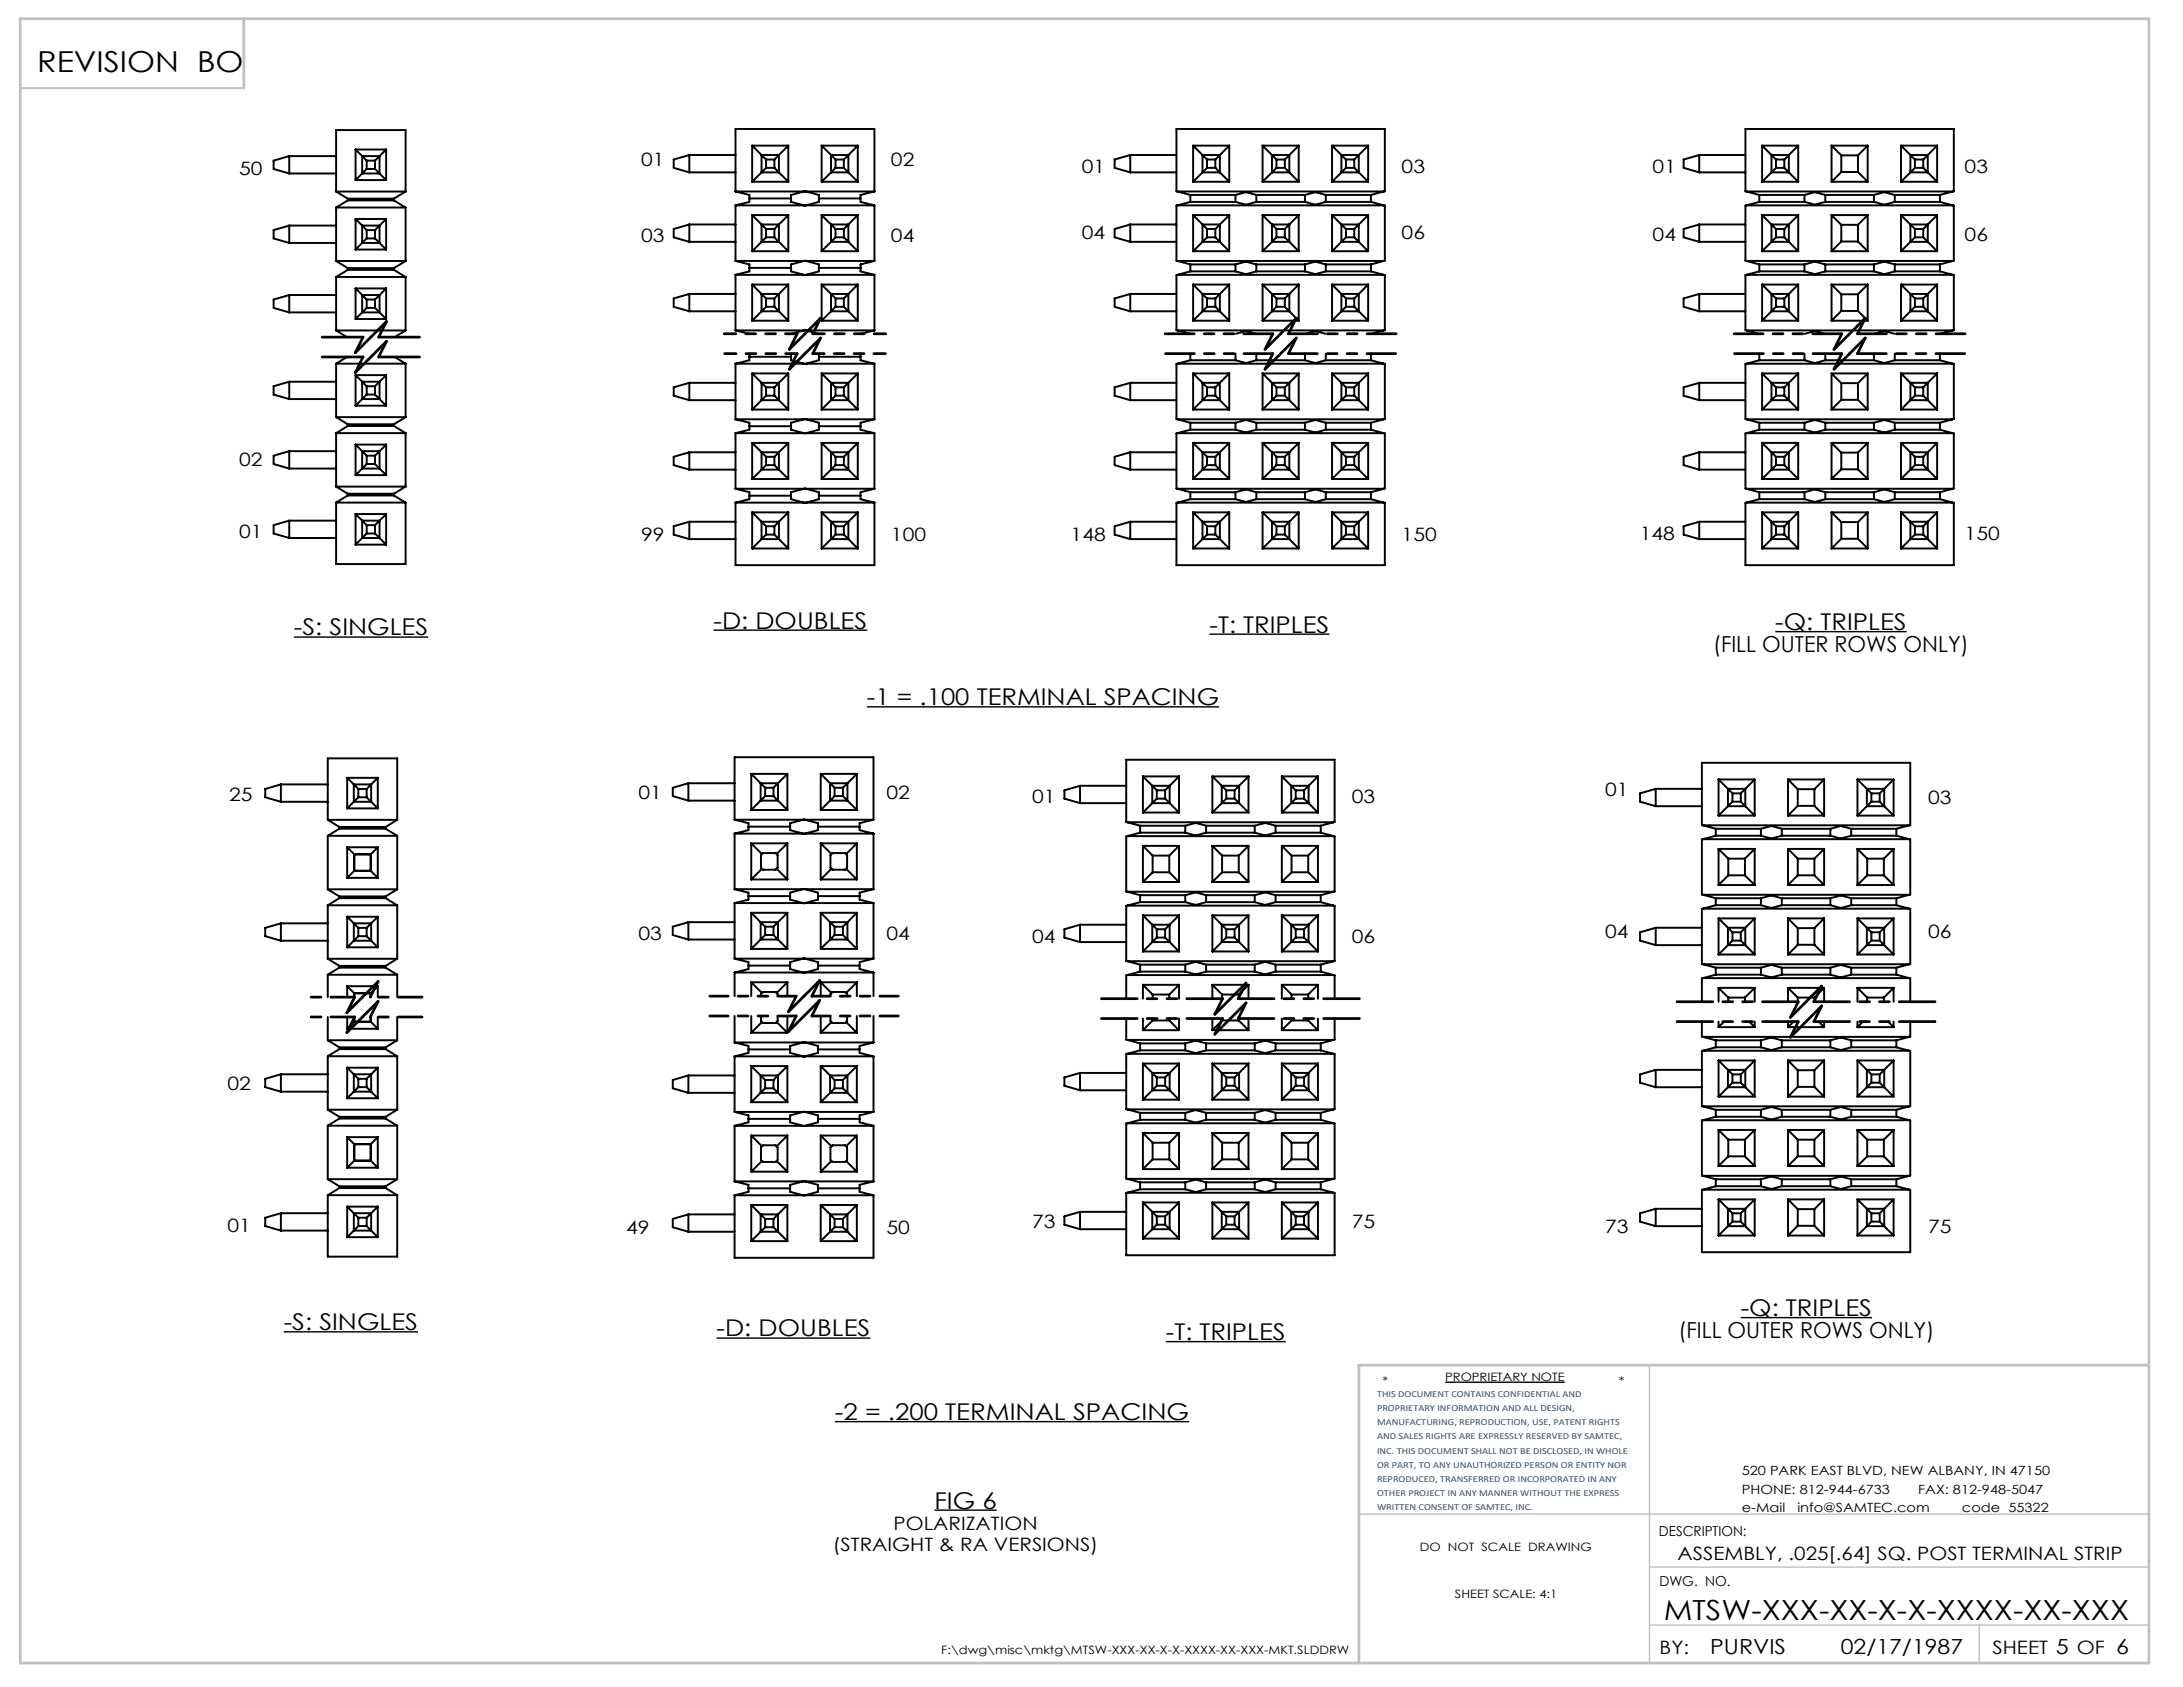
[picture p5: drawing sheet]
<svg xmlns="http://www.w3.org/2000/svg" width="279mm" height="216mm" viewBox="0 0 279 216" stroke-linecap="round" stroke-linejoin="round" font-family="sans-serif">
<defs><g id="words">
<text font-size="3.7" x="4.8" y="9.3">REVISION BO</text>
<text font-size="3.5" x="212.9" y="207.3">MTSW-XXX-XX-X-X-XXXX-XX-XXX</text>
<g font-size="3">
<text x="37.6" y="81.3">-S: SINGLES</text>
<text x="91.3" y="80.4">-D: DOUBLES</text>
<text x="154.8" y="81">-T: TRIPLES</text>
<text x="227.2" y="80.6">-Q: TRIPLES</text>
<text x="111" y="90.3">-1 = .100 TERMINAL SPACING</text>
<text x="36.3" y="170.2">-S: SINGLES</text>
<text x="91.7" y="171">-D: DOUBLES</text>
<text x="149.2" y="171.5">-T: TRIPLES</text>
<text x="222.8" y="168.4">-Q: TRIPLES</text>
<text x="106.9" y="181.7">-2 = .200 TERMINAL SPACING</text>
<text x="119.6" y="193.1">FIG 6</text>
</g>
<g font-size="2.8">
<text x="219.3" y="83.5">(FILL OUTER ROWS ONLY)</text>
<text x="214.8" y="171.3">(FILL OUTER ROWS ONLY)</text>
</g>
<g font-size="2.7">
<text x="218.9" y="211.7">PURVIS</text>
<text x="235.6" y="211.7">02/17/1987</text>
</g>
<g font-size="2.4">
<text x="30.6" y="22.3">50</text>
<text x="82.1" y="21.3">01</text>
<text x="114" y="21.3">02</text>
<text x="138.5" y="22.1">01</text>
<text x="179.4" y="22.1">03</text>
<text x="211.5" y="22.2">01</text>
<text x="251.5" y="22.2">03</text>
<text x="82.1" y="30.9">03</text>
<text x="114" y="30.9">04</text>
<text x="138.5" y="30.6">04</text>
<text x="179.4" y="30.6">06</text>
<text x="211.5" y="30.9">04</text>
<text x="251.5" y="30.9">06</text>
<text x="30.6" y="59.7">02</text>
<text x="30.6" y="68.9">01</text>
<text x="82.1" y="69.3">99</text>
<text x="114" y="69.3">100</text>
<text x="137" y="69.2">148</text>
<text x="179.4" y="69.2">150</text>
<text x="209.9" y="69.1">148</text>
<text x="251.5" y="69.1">150</text>
<text x="205.4" y="101.8">01</text>
<text x="29.3" y="102.5">25</text>
<text x="81.7" y="102.2">01</text>
<text x="113.5" y="102.2">02</text>
<text x="132.1" y="102.8">01</text>
<text x="173" y="102.8">03</text>
<text x="246.8" y="102.9">03</text>
<text x="205.4" y="120">04</text>
<text x="246.8" y="120">06</text>
<text x="81.7" y="120.3">03</text>
<text x="113.5" y="120.3">04</text>
<text x="132.1" y="120.7">04</text>
<text x="173" y="120.7">06</text>
<text x="29.1" y="139.6">02</text>
<text x="29.1" y="157.6">01</text>
<text x="80.2" y="157.9">49</text>
<text x="113.5" y="157.9">50</text>
<text x="132.1" y="157.1">73</text>
<text x="173" y="157.1">75</text>
<text x="205.4" y="157.8">73</text>
<text x="246.8" y="157.8">75</text>
<text x="114.4" y="195.8">POLARIZATION</text>
<text x="106.6" y="198.5">(STRAIGHT &amp; RA VERSIONS)</text>
<text x="214.7" y="199.6">ASSEMBLY, .025[.64] SQ. POST TERMINAL STRIP</text>
<text x="212.4" y="211.7">BY:</text>
<text x="255" y="211.7">SHEET 5 OF 6</text>
</g>
<g font-size="1.8">
<text x="212.3" y="196.5">DESCRIPTION:</text>
<text x="212.4" y="203">DWG. NO.</text>
</g>
<g font-size="1.6">
<text x="222.9" y="188.8">520 PARK EAST BLVD, NEW ALBANY, IN 47150</text>
<text x="222.9" y="191.2">PHONE: 812-944-6733</text>
<text x="245.5" y="191.2">FAX: 812-948-5047</text>
<text x="222.9" y="193.6">e-Mail</text>
<text x="230" y="193.6">info@SAMTEC.com</text>
<text x="251.1" y="193.6">code 55322</text>
</g>
<g font-size="1.5">
<text x="177" y="177.2">*</text>
<text x="185" y="176.8">PROPRIETARY NOTE</text>
<text x="207.2" y="177.2">*</text>
<text x="181.7" y="198.5">DO NOT SCALE DRAWING</text>
<text x="186.2" y="204.5">SHEET SCALE: 4:1</text>
<text x="120.5" y="211.7">F:\dwg\misc\mktg\MTSW-XXX-XX-X-X-XXXX-XX-XXX-MKT.SLDDRW</text>
</g>
<g font-size="1.2" fill="#1f497d">
<text x="176.2" y="178.8">THIS DOCUMENT CONTAINS CONFIDENTIAL AND</text>
<text x="176.2" y="180.6">PROPRIETARY INFORMATION AND ALL DESIGN,</text>
<text x="176.2" y="182.4">MANUFACTURING, REPRODUCTION, USE, PATENT RIGHTS</text>
<text x="176.2" y="184.2">AND SALES RIGHTS ARE EXPRESSLY RESERVED BY SAMTEC,</text>
<text x="176.2" y="186">INC. THIS DOCUMENT SHALL NOT BE DISCLOSED, IN WHOLE</text>
<text x="176.2" y="187.8">OR PART, TO ANY UNAUTHORIZED PERSON OR ENTITY NOR</text>
<text x="176.2" y="189.6">REPRODUCED, TRANSFERRED OR INCORPORATED IN ANY</text>
<text x="176.2" y="191.4">OTHER PROJECT IN ANY MANNER WITHOUT THE EXPRESS</text>
<text x="176.2" y="193.2">WRITTEN CONSENT OF SAMTEC, INC.</text>
</g>
</g></defs>
<path d="M37.6 81.5h17.2M91.3 80.6h19.7M111 90.5h45M154.8 81.2h15.3M227.2 80.8h16.8M36.3 170.4h17.2M91.7 171.2h19.7M149.2 171.7h15.4M185 176.9h15.3M222.8 168.6h16.8M106.9 181.9h45.3M119.6 193.3h8" fill="none" stroke="#000" stroke-width=".18"/>
<path d="M211.1 174.7v38.1M173.9 193.8h101.1M211.1 208h63.9M211.1 200.6h63.9M253.3 208v4.8" fill="none" stroke="#c0c0c0" stroke-width=".18"/>
<path d="M2.6 11.3h28.6" fill="none" stroke="#c0c0c0" stroke-width=".25"/>
<path d="M2.6 2.4h272.4v210.4h-272.4zM31.2 2.4v8.9M275 174.7h-101.1v38.1" fill="none" stroke="#c0c0c0" stroke-width=".35"/>
<g fill="none" stroke="#000" stroke-width=".35" stroke-dasharray="6.3 1.3 1.3 1.3 1.3 1.3">
<path d="M45.5 47.7l1-2M45.5 45.1l1-2M46.5 45.7h-5.3M46.5 43.1h-5.3M47.5 45.7l-2 2M47.5 43.1l-2 2M48.5 45.7l1-2M48.5 43.1l1-2M49.5 43.7l-2 2M49.5 41.1l-2 2M53.7 45.7h-5.2M53.7 43.1h-5.2"/>
<path d="M101 47.3l1-2M101 44.7l1-2M103 45.3l-2 2M103 42.7l-2 2M104 45.3l1-2M104 42.7l1-2M105 43.3l-2 2M105 40.7l-2 2M161.9 47.3l1-2M161.9 44.7l1-2M163.9 45.3l-2 2M163.9 42.7l-2 2"/>
<path d="M164.9 45.3l1-2M164.9 42.7l1-2M165.9 43.3l-2 2M165.9 40.7l-2 2M234.7 47.3l1-2M234.7 44.7l1-2M236.7 45.3l-2 2M236.7 42.7l-2 2M237.7 45.3l1-2M237.7 42.7l1-2M238.7 43.3l-2 2M238.7 40.7l-2 2"/>
<path d="M44.4 132.2l1-2M44.4 129.6l1-2M46.4 130.2l-2 2M46.4 127.6l-2 2M47.4 130.2l1-2M47.4 127.6l1-2M48.4 128.2l-2 2M48.4 125.6l-2 2M100.9 132l1-2M100.9 129.5l1-2M102.9 130l-2 2M102.9 127.5l-2 2"/>
<path d="M103.9 130l1-2M103.9 127.5l1-2M104.9 128l-2 2M104.9 125.5l-2 2M155.5 132.4l1-2M155.5 129.8l1-2M157.5 130.4l-2 2M157.5 127.8l-2 2M158.5 130.4l1-2M158.5 127.8l1-2M159.5 128.4l-2 2M159.5 125.8l-2 2"/>
<path d="M229.2 132.7l1-2M229.2 130.2l1-2M231.2 130.7l-2 2M231.2 128.2l-2 2M232.2 130.7l1-2M232.2 128.2l1-2M233.2 128.7l-2 2M233.2 126.2l-2 2"/>
</g>
<path d="M102 45.3h-9.3M102 42.7h-9.3M113.3 45.3h-9.3M113.4 42.7h-9.4" fill="none" stroke="#000" stroke-width=".35" stroke-dasharray="6.3 1.3 1.3 1.3 1.3 1.3" stroke-dashoffset="4.9"/>
<path d="M162.9 45.3h-13.7M178.6 45.3h-13.7M235.7 45.3h-13.7M251.5 45.3h-13.8" fill="none" stroke="#000" stroke-width=".35" stroke-dasharray="6.3 1.3 1.3 1.3 1.3 1.3" stroke-dashoffset="2.7"/>
<path d="M162.9 42.7h-13.8M178.7 42.7h-13.8M235.7 42.7h-13.8M251.5 42.7h-13.8" fill="none" stroke="#000" stroke-width=".35" stroke-dasharray="6.3 1.3 1.3 1.3 1.3 1.3" stroke-dashoffset="2.6"/>
<path d="M45.4 130.2h-6.6M45.4 127.6h-6.6M54 130.2h-6.6M54 127.6h-6.6" fill="none" stroke="#000" stroke-width=".35" stroke-dasharray="6.3 1.3 1.3 1.3 1.3 1.3" stroke-dashoffset="3.3"/>
<path d="M101.9 130h-11.1M101.9 127.5h-11.1M115 130h-11.1M115 127.5h-11.1" fill="none" stroke="#000" stroke-width=".35" stroke-dasharray="6.3 1.3 1.3 1.3 1.3 1.3" stroke-dashoffset="4"/>
<path d="M156.5 130.4h-15.5M156.5 127.8h-15.5M174 130.4h-15.5M174 127.8h-15.5M230.2 130.7h-15.6M230.2 128.2h-15.6M247.7 130.7h-15.5M247.7 128.2h-15.5" fill="none" stroke="#000" stroke-width=".35" stroke-dasharray="6.3 1.3 1.3 1.3 1.3 1.3" stroke-dashoffset="1.8"/>
<g fill="none" stroke="#000" stroke-width=".25">
<path d="M37 20l-2 .6v1l2 .6M37 20v2.2M37 20h6M45.5 19.1l1.4 1.5M45.5 19.1h3.9M45.5 19.1v3.9M46.4 20h2.2v2.2h-2.2zM49.4 19.1l-1.4 1.5M49.4 19.1v3.9M88.2 19.8h5.9M88.2 19.8v2.3M88.2 19.8l-2 .6v1.1l2 .6"/>
<path d="M96.3 18.6l1.7 1.8M96.3 18.6v4.7M96.3 18.6h4.6M97.5 19.8h2.2v2.3h-2.2zM100.9 18.6v4.7M100.9 18.6l-1.8 1.8M105.2 18.6l1.7 1.8M105.2 18.6v4.7M105.2 18.6h4.6M106.4 19.8h2.2v2.3h-2.2zM109.8 18.6v4.7M109.8 18.6l-1.8 1.8"/>
<path d="M144.7 19.8h5.9M144.7 19.8v2.3M144.7 19.8l-2 .6v1.1l2 .6M152.7 18.6h4.6M152.7 18.6l1.8 1.8M152.7 18.6v4.7M153.9 19.8h2.2v2.3h-2.2zM157.3 18.6l-1.7 1.8M157.3 18.6v4.7M161.6 18.6h4.6M161.6 18.6l1.8 1.8M161.6 18.6v4.7"/>
<path d="M162.8 19.8h2.2v2.3h-2.2zM166.2 18.6l-1.8 1.8M166.2 18.6v4.7M170.5 18.6h4.6M170.5 18.6l1.8 1.8M170.5 18.6v4.7M171.7 19.8h2.2v2.3h-2.2zM175.1 18.6l-1.8 1.8M175.1 18.6v4.7M217.5 19.8h5.9M217.5 19.8v2.3M217.5 19.8l-2 .6v1.1l2 .6"/>
<path d="M225.5 18.6h4.7M225.5 18.6v4.7M225.5 18.6l1.2 1.2M226.7 19.8h2.3v2.3h-2.3zM226.7 19.8l.6 .6M230.2 18.6l-1.8 1.8M230.2 18.6v4.7M234.4 18.6h4.6M234.4 18.6v4.7M234.4 18.6l1.3 1.3M235.7 19.9h2.1M235.7 19.9v2.1"/>
<path d="M237.8 19.9v2.1M239 18.6l-1.2 1.3M239 18.6v4.7M243.3 18.6h4.6M243.3 18.6l1.8 1.8M243.3 18.6v4.7M244.5 19.8h2.2v2.3h-2.2zM247.9 18.6l-1.7 1.8M247.9 18.6v4.7M37 31.1h6M37 28.9h6M37 28.9l-2 .5v1.1l2 .6"/>
<path d="M37 37.8l-2 .5v1.1l2 .6M37 28.9v2.2M37 37.8v2.2M37 22.2h6M37 40h6M37 37.8h6M43 24.5h8.9M43 24.5l1.5 .9M43 24.5v-7.9h8.9v7.9M43 26.6v6.8M43 35.4v6.9M43 35.4h8.9"/>
<path d="M43 26.6h8.9M43 33.4h8.9M43 33.4l1.5 .9M44.5 25.4h5.9M44.5 34.5h5.9M44.5 34.5l-1.5 .9M44.5 25.6h5.9M44.5 25.6l-1.5 1M44.5 34.3h5.9M44.5 25.4v.2M44.5 34.3v.2M45.5 28l1.4 1.4"/>
<path d="M45.5 36.9l1.4 1.4M45.5 28v3.9M45.5 36.9v3.9M45.5 23h3.9M45.5 36.9h3.9M45.5 28h3.9M45.5 31.9h3.9M46.4 28.9h2.2v2.2h-2.2zM46.4 37.8h2.2v2.2h-2.2zM46.9 20.6v1M46.9 29.4v1.1M46.9 38.3v1.1"/>
<path d="M46.9 29.4h1.1M46.9 30.5h1.1M46.9 30.5l-1.4 1.4M46.9 21.6l-1.4 1.4M46.9 20.6h1.1M46.9 21.6h1.1M46.9 39.4h1.1M46.9 39.4l-1.4 1.4M46.9 38.3h1.1M48 20.6v1M48 29.4v1.1M48 38.3v1.1"/>
<path d="M48 30.5l1.4 1.4M48 21.6l1.4 1.4M48 39.4l1.4 1.4M49.4 28l-1.4 1.4M49.4 36.9l-1.4 1.4M49.4 28v3.9M49.4 36.9v3.9M50.4 34.5l1.5 .9M50.4 25.6l1.5 1M50.4 25.4v.2M50.4 34.3v.2M51.9 24.5l-1.5 .9"/>
<path d="M51.9 26.6v6.8M51.9 35.4v6.9M51.9 33.4l-1.5 .9M88.2 22.1h5.9M88.2 39.8h5.9M88.2 37.6h5.9M88.2 31h5.9M88.2 28.7h5.9M88.2 28.7v2.3M88.2 37.6v2.2M88.2 28.7l-2 .6v1.1l2 .6M88.2 37.6l-2 .6v1.1l2 .5"/>
<path d="M94.1 24.5h8.8M94.1 33.4h8.8M94.1 24.5v-8h17.8v8M94.1 26.3v7.1M94.1 35.2v7.1M94.1 26.3h8.8M94.1 35.2h8.8M94.1 24.5l1.8 .5v.8l-1.8 .5M94.1 33.4l1.8 .4v.9l-1.8 .5M95.9 34.3h5.3M95.9 25.4h5.3M96.3 27.5l1.7 1.8"/>
<path d="M96.3 32.2h4.6M96.3 23.3h4.6M96.3 27.5h4.6M96.3 27.5v4.7M96.3 36.4v4.6M96.3 36.4h4.6M96.3 36.4l1.2 1.2M97.5 37.6l.5 .6M97.5 37.6h2.2v2.2h-2.2zM97.5 28.7h2.2v2.3h-2.2zM98 39.3l-1.7 1.7M98 21.5l-1.7 1.8"/>
<path d="M98 30.4l-1.7 1.8M98 21.5h1.1M98 20.4h1.1M98 39.3h1.1M98 38.2h1.1M98 30.4h1.1M98 29.3h1.1M98 20.4v1.1M98 29.3v1.1M98 38.2v1.1M99.1 39.3l1.8 1.7M99.1 21.5l1.8 1.8"/>
<path d="M99.1 30.4l1.8 1.8M99.1 20.4v1.1M99.1 29.3v1.1M99.1 38.2v1.1M100.9 36.4l-1.8 1.8M100.9 27.5v4.7M100.9 36.4v4.6M100.9 27.5l-1.8 1.8M101.2 25l1.8-.5 1.8 .5v.8l-1.8 .5-1.8-.5zM101.2 33.8l1.8-.4 1.8 .4v.9l-1.8 .5-1.8-.5zM103.1 24.5h8.8M103.1 33.4h8.8"/>
<path d="M103.1 26.3h8.8M103.1 35.2h8.8M104.8 34.3h5.3M104.8 25.4h5.3M105.2 36.4l1.7 1.8M105.2 32.2h4.6M105.2 27.5l1.7 1.8M105.2 23.3h4.6M105.2 27.5h4.6M105.2 27.5v4.7M105.2 36.4v4.6M105.2 36.4h4.6"/>
<path d="M106.4 28.7h2.2v2.3h-2.2zM106.4 37.6h2.2v2.2h-2.2zM106.9 30.4l-1.7 1.8M106.9 39.3l-1.7 1.7M106.9 21.5l-1.7 1.8M106.9 21.5h1.1M106.9 20.4h1.1M106.9 20.4v1.1M106.9 29.3v1.1M106.9 38.2v1.1M106.9 39.3h1.1M106.9 38.2h1.1"/>
<path d="M106.9 30.4h1.1M106.9 29.3h1.1M108 39.3l1.8 1.7M108 30.4l1.8 1.8M108 21.5l1.8 1.8M108 20.4v1.1M108 29.3v1.1M108 38.2v1.1M109.8 27.5l-1.8 1.8M109.8 36.4l-1.8 1.8M109.8 27.5v4.7M109.8 36.4v4.6"/>
<path d="M111.9 26.3v7.1M111.9 35.2v7.1M111.9 33.4l-1.8 .4v.9l1.8 .5M111.9 24.5l-1.8 .5v.8l1.8 .5M144.7 22.1h5.9M144.7 39.8h5.9M144.7 37.6h5.9M144.7 31h5.9M144.7 28.7h5.9M144.7 28.7v2.3M144.7 37.6v2.2M144.7 28.7l-2 .6v1.1l2 .6"/>
<path d="M144.7 37.6l-2 .6v1.1l2 .5M150.7 24.5h26.4M150.7 33.4h26.4M150.7 26.3h26.4M150.7 35.2h26.4M152.4 25l-1.8-.5v-8h26.6v8l-1.7 .5M152.4 25h5.7M152.4 34.7h5.7M152.4 34.7l-1.8 .5v7.1l1.7 .4M152.4 25.8h5.7M152.4 25.8l-1.8 .5v7.1l1.8 .4M152.4 33.8h5.7"/>
<path d="M152.4 25v.8M152.4 33.8v.9M152.7 32.2h4.6M152.7 23.3h4.6M152.7 27.5h4.6M152.7 36.4h4.6M152.7 36.4l1.8 1.8M152.7 27.5l1.8 1.8M152.7 27.5v4.7M152.7 36.4v4.6M153.9 37.6h2.2v2.2h-2.2zM153.9 28.7h2.2v2.3h-2.2z"/>
<path d="M154.5 21.5h1.1M154.5 20.4h1.1M154.5 39.3h1.1M154.5 38.2h1.1M154.5 30.4h1.1M154.5 29.3h1.1M154.5 39.3l-1.8 1.7M154.5 30.4l-1.8 1.8M154.5 21.5l-1.8 1.8M154.5 20.4v1.1M154.5 29.3v1.1M154.5 38.2v1.1"/>
<path d="M155.6 21.5l1.7 1.8M155.6 20.4v1.1M155.6 29.3v1.1M155.6 38.2v1.1M155.6 39.3l1.7 1.7M155.6 30.4l.5 .6M156.1 31l1.2 1.2M157.3 36.4l-1.7 1.8M157.3 27.5l-1.7 1.8M157.3 27.5v4.7M157.3 36.4v4.6M158.1 25l1.4-.4 1.3 .4"/>
<path d="M158.1 34.7l1.4 .4 1.3-.4M158.1 25.8l1.4 .4 1.3-.4M158.1 33.8l1.4-.3 1.3 .3M158.1 25v.8M158.1 33.8v.9M160.8 25h6.2M160.8 34.7h6.2M160.8 25.8h6.2M160.8 33.8h6.2M160.8 25v.8M160.8 33.8v.9M161.6 32.2h4.6"/>
<path d="M161.6 23.3h4.6M161.6 27.5h4.6M161.6 36.4h4.6M161.6 36.4l1.8 1.8M161.6 27.5l1.8 1.8M161.6 27.5v4.7M161.6 36.4v4.6M162.8 37.6h2.2v2.2h-2.2zM162.8 28.7h2.2v2.3h-2.2zM163.4 21.5h1M163.4 20.4h1M163.4 39.3h1"/>
<path d="M163.4 38.2h1M163.4 30.4h1M163.4 29.3h1M163.4 30.4l-1.8 1.8M163.4 39.3l-1.8 1.7M163.4 20.4v1.1M163.4 29.3v1.1M163.4 38.2v1.1M163.4 21.5l-1.8 1.8M164.4 21.5l1.8 1.8M164.4 39.3l1.8 1.7M164.4 20.4v1.1"/>
<path d="M164.4 29.3v1.1M164.4 38.2v1.1M164.4 30.4l1.8 1.8M166.2 27.5l-1.8 1.8M166.2 36.4l-1.8 1.8M166.2 27.5v4.7M166.2 36.4v4.6M167 25l1.4-.4 1.3 .4M167 34.7l1.4 .4 1.3-.4M167 25.8l1.4 .4 1.3-.4M167 33.8l1.4-.3 1.3 .3M167 25v.8"/>
<path d="M167 33.8v.9M169.7 25h5.8M169.7 34.7h5.8M169.7 25.8h5.8M169.7 33.8h5.8M169.7 25v.8M169.7 33.8v.9M170.5 32.2h4.6M170.5 23.3h4.6M170.5 27.5h4.6M170.5 36.4h4.6M170.5 27.5l1.8 1.8"/>
<path d="M170.5 36.4l1.8 1.8M170.5 27.5v4.7M170.5 36.4v4.6M171.7 37.6h2.2v2.2h-2.2zM171.7 28.7h2.2v2.3h-2.2zM172.3 21.5h1M172.3 20.4h1M172.3 39.3h1M172.3 38.2h1M172.3 30.4h1M172.3 29.3h1M172.3 20.4v1.1"/>
<path d="M172.3 29.3v1.1M172.3 38.2v1.1M172.3 21.5l-1.8 1.8M172.3 30.4l-1.8 1.8M172.3 39.3l-1.8 1.7M173.3 20.4v1.1M173.3 29.3v1.1M173.3 38.2v1.1M173.3 21.5l1.8 1.8M173.3 30.4l1.8 1.8M173.3 39.3l1.8 1.7M175.1 27.5l-1.8 1.8"/>
<path d="M175.1 36.4l-1.8 1.8M175.1 27.5v4.7M175.1 36.4v4.6M175.5 34.7l1.7 .5v7.1l-1.7 .4M175.5 25.8l1.7 .5v7.1l-1.7 .4M175.5 25v.8M175.5 33.8v.9M217.5 22.1h5.9M217.5 39.8h5.9M217.5 37.6h5.9M217.5 31h5.9M217.5 28.7h5.9"/>
<path d="M217.5 28.7v2.3M217.5 37.6v2.2M217.5 28.7l-2 .6v1.1l2 .6M217.5 37.6l-2 .6v1.1l2 .5M223.5 24.5h26.4M223.5 33.4h26.4M223.5 26.3h26.4M223.5 35.2h26.4M225.2 25l-1.8-.5v-8h26.7v8l-1.8 .5M225.2 25h5.8M225.2 34.7h5.8M225.2 25.8h5.8"/>
<path d="M225.2 33.8h5.8M225.2 25.8l-1.8 .5v7.1l1.8 .4M225.2 34.7l-1.8 .5v7.1l1.7 .4M225.2 25v.8M225.2 33.8v.9M225.5 32.2h4.7M225.5 23.3h4.7M225.5 27.5h4.7M225.5 36.4h4.7M225.5 36.4l1.8 1.8M225.5 27.5l1.8 1.8M225.5 27.5v4.7"/>
<path d="M225.5 36.4v4.6M226.7 37.6h2.3v2.2h-2.3zM226.7 28.7h2.3v2.3h-2.3zM227.3 21.5h1.1M227.3 20.4h1.1M227.3 39.3h1.1M227.3 38.2h1.1M227.3 30.4h1.1M227.3 29.3h1.1M227.3 39.3l-1.8 1.7M227.3 20.4v1.1M227.3 29.3v1.1"/>
<path d="M227.3 38.2v1.1M227.3 30.4l-1.8 1.8M227.3 21.5l-1.8 1.8M228.4 39.3l1.8 1.7M228.4 20.4v1.1M228.4 29.3v1.1M228.4 38.2v1.1M228.4 30.4l1.8 1.8M228.4 21.5l1.8 1.8M230.2 36.4l-1.8 1.8M230.2 27.5l-1.8 1.8M230.2 27.5v4.7"/>
<path d="M230.2 36.4v4.6M231 25l1.3-.4 1.3 .4M231 33.8l1.3-.3 1.3 .3M231 34.7l1.3 .4 1.3-.4M231 25.8l1.3 .4 1.3-.4M231 25v.8M231 33.8v.9M233.6 25h6.2M233.6 34.7h6.2M233.6 25.8h6.2M233.6 33.8h6.2M233.6 25v.8"/>
<path d="M233.6 33.8v.9M234.4 32.2h4.6M234.4 23.3h4.6M234.4 27.5h4.6M234.4 36.4h4.6M234.4 27.5l1.3 1.3M234.4 36.4l1.3 1.3M234.4 27.5v4.7M234.4 36.4v4.6M235.7 30.9l-1.3 1.3M235.7 39.8l-1.3 1.2M235.7 22l-1.3 1.3"/>
<path d="M235.7 22h2.1M235.7 37.7h2.1M235.7 28.8h2.1M235.7 39.8h2.1M235.7 28.8v2.1M235.7 37.7v2.1M235.7 30.9h2.1M237.8 22l1.2 1.3M237.8 30.9l1.2 1.3M237.8 39.8l1.2 1.2M237.8 28.8v2.1M237.8 37.7v2.1"/>
<path d="M239 27.5l-1.2 1.3M239 36.4l-1.2 1.3M239 27.5v4.7M239 36.4v4.6M239.8 33.8l1.4-.3 1.3 .3M239.8 25l1.4-.4 1.3 .4M239.8 34.7l1.4 .4 1.3-.4M239.8 25.8l1.4 .4 1.3-.4M239.8 25v.8M239.8 33.8v.9M242.5 25h5.8M242.5 34.7h5.8"/>
<path d="M242.5 25.8h5.8M242.5 33.8h5.8M242.5 25v.8M242.5 33.8v.9M243.3 32.2h4.6M243.3 23.3h4.6M243.3 27.5h4.6M243.3 36.4h4.6M243.3 36.4l1.8 1.8M243.3 27.5l1.8 1.8M243.3 27.5v4.7M243.3 36.4v4.6"/>
<path d="M244.5 37.6h2.2v2.2h-2.2zM244.5 28.7h2.2v2.3h-2.2zM245.1 21.5h1.1M245.1 20.4h1.1M245.1 39.3h1.1M245.1 38.2h1.1M245.1 30.4h1.1M245.1 29.3h1.1M245.1 39.3l-1.8 1.7M245.1 20.4v1.1M245.1 29.3v1.1M245.1 38.2v1.1"/>
<path d="M245.1 21.5l-1.8 1.8M245.1 30.4l-1.8 1.8M246.2 20.4v1.1M246.2 29.3v1.1M246.2 38.2v1.1M246.2 39.3l1.7 1.7M246.2 21.5l1.7 1.8M246.2 30.4l1.7 1.8M247.9 36.4l-1.7 1.8M247.9 27.5l-1.7 1.8M247.9 27.5v4.7M247.9 36.4v4.6"/>
<path d="M248.3 25.8l1.8 .5v7.1l-1.8 .4M248.3 34.7l1.8 .5v7.1l-1.8 .4M248.3 25v.8M248.3 33.8v.9M37 48.9l-2 .5v1.1l2 .6M37 57.7l-2 .6v1.1l2 .6M37 48.9v2.2M37 57.7v2.3M37 60h6M37 57.7h6M37 48.9h6M37 51.1h6"/>
<path d="M43 46.5v6.9M43 55.4v6.9M43 42.3l1.4 .8M43 42.3h8.9M43 53.4h8.9M43 46.5h8.9M43 53.4l1.5 .9M43 55.4h8.9M44.4 45.7l-1.4 .8M44.5 54.3v.2M44.5 54.3h5.9M44.5 54.5h5.9"/>
<path d="M44.5 54.5l-1.5 .9M45.5 40.8h3.9M45.5 48v3.9M45.5 56.9v3.9M45.5 56.9l1.4 1.4M45.5 48l1.4 1.4M45.5 48h3.9M45.5 51.9h3.9M45.5 56.9h3.9M46.4 48.9h2.2v2.2h-2.2zM46.4 57.7h2.2v2.3h-2.2zM46.9 49.4v1.1"/>
<path d="M46.9 58.3v1.1M46.9 58.3h1.1M46.9 59.4h1.1M46.9 59.4l-1.4 1.4M46.9 49.4h1.1M46.9 50.5h1.1M46.9 50.5l-1.4 1.4M48 49.4v1.1M48 58.3v1.1M48 59.4l1.4 1.4M48 50.5l1.4 1.4M49.4 48v3.9"/>
<path d="M49.4 56.9v3.9M49.4 56.9l-1.4 1.4M49.4 48l-1.4 1.4M50.4 54.3v.2M50.4 54.5l1.5 .9M50.5 45.7l1.4 .8M51.9 46.5v6.9M51.9 55.4v6.9M51.9 42.3l-1.4 .8M51.9 53.4l-1.5 .9M88.2 49v2.2M88.2 57.9v2.2"/>
<path d="M88.2 49l-2 .6v1l2 .6M88.2 57.9l-2 .6v1l2 .6M88.2 49h5.9M88.2 51.2h5.9M88.2 57.9h5.9M94.1 42.3h8.8M94.1 46.5h8.8M94.1 46.5v7.2M94.1 55.4v7.1M94.1 42.3l1.8 .4M94.1 53.7l1.8 .4v.9l-1.8 .4M94.1 55.4h8.8"/>
<path d="M94.1 53.7h8.8M95.9 45.3v.8l-1.8 .4M95.9 45.7h5.3M95.9 54.5h5.3M96.3 41h4.6M96.3 47.8v4.6M96.3 56.7v4.6M96.3 47.8l1.7 1.8M96.3 52.4h4.6M96.3 56.7l1.7 1.8M96.3 56.7h4.6M96.3 47.8h4.6"/>
<path d="M97.5 49h2.2v2.2h-2.2zM97.5 57.9h2.2v2.2h-2.2zM98 49.6v1M98 58.5v1M98 50.6l-1.7 1.8M98 59.5l-1.7 1.8M98 49.6h1.1M98 50.6h1.1M98 58.5h1.1M98 59.5h1.1M99.1 49.6v1M99.1 58.5v1"/>
<path d="M99.1 50.6l1.8 1.8M99.1 59.5l1.8 1.8M100.9 47.8v4.6M100.9 56.7v4.6M100.9 47.8l-1.8 1.8M100.9 56.7l-1.8 1.8M101.2 54.1l1.8-.5 1.8 .5v.9l-1.8 .5-1.8-.5zM101.2 45.3v.8l1.7 .4M101.3 42.7l1.7-.4 1.8 .4M103.1 42.3h8.8M103.1 46.5h8.8M103.1 55.4h8.8"/>
<path d="M103.1 53.7h8.8M104.8 45.3v.8l-1.9 .4M104.8 45.7h5.3M104.8 54.5h5.3M105.2 41h4.6M105.2 47.8v4.6M105.2 56.7v4.6M105.2 52.4h4.6M105.2 47.8l1.7 1.8M105.2 56.7l1.7 1.8M105.2 56.7h4.6M105.2 47.8h4.6"/>
<path d="M106.4 49h2.2v2.2h-2.2zM106.4 57.9h2.2v2.2h-2.2zM106.4 51.2l-1.2 1.2M106.9 49.6v1M106.9 58.5v1M106.9 50.6l-.5 .6M106.9 59.5l-1.7 1.8M106.9 49.6h1.1M106.9 50.6h1.1M106.9 58.5h1.1M106.9 59.5h1.1M108 49.6v1"/>
<path d="M108 58.5v1M108 50.6l1.8 1.8M108 59.5l1.8 1.8M109.8 47.8v4.6M109.8 56.7v4.6M109.8 47.8l-1.8 1.8M109.8 56.7l-1.8 1.8M110.1 45.3v.8l1.8 .4M111.9 46.5v7.2M111.9 55.4v7.1M111.9 53.7l-1.8 .4v.9l1.8 .4M111.9 42.3l-1.7 .4"/>
<path d="M144.7 49h5.9M144.7 51.2h5.9M144.7 57.9h5.9M144.7 49v2.2M144.7 57.9v2.2M144.7 49l-2 .6v1l2 .6M144.7 57.9l-2 .6v1l2 .6M150.7 42.3h26.4M150.7 46.5h26.4M150.7 55.4h26.4M150.7 53.7h26.4M152.4 46.1l-1.8 .5v7l1.8 .5"/>
<path d="M152.4 55l-1.8 .5v7l1.8 .5M152.4 45.3v.8M152.4 54.1v.9M152.4 55h5.7M152.4 46.1h5.7M152.4 54.1h5.7M152.7 41h4.6M152.7 52.4h4.6M152.7 56.7h4.6M152.7 47.8h4.6M152.7 47.8v4.6M152.7 56.7v4.6"/>
<path d="M152.7 47.8l1.8 1.8M152.7 56.7l1.2 1.2M153.9 49h2.2v2.2h-2.2zM153.9 57.9h2.2v2.2h-2.2zM153.9 57.9l.6 .6M154.5 49.6h1.1M154.5 50.6h1.1M154.5 58.5h1.1M154.5 59.5h1.1M154.5 49.6v1M154.5 58.5v1M154.5 59.5l-1.8 1.8"/>
<path d="M154.5 50.6l-1.8 1.8M155.6 49.6v1M155.6 58.5v1M155.6 59.5l1.7 1.8M155.6 50.6l1.7 1.8M157.3 47.8v4.6M157.3 56.7v4.6M157.3 56.7l-1.7 1.8M157.3 47.8l-1.7 1.8M158.1 45.3v.8M158.1 54.1v.9M158.1 55l1.4 .4 1.3-.4"/>
<path d="M158.1 46.1l1.4 .4 1.3-.4M158.1 54.1l1.4-.4 1.3 .4M158.2 42.7l1.3-.3 1.2 .3M160.8 45.3v.8M160.8 54.1v.9M160.8 55h6.2M160.8 46.1h6.2M160.8 54.1h6.2M161.6 41h4.6M161.6 52.4h4.6M161.6 56.7h4.6M161.6 47.8h4.6"/>
<path d="M161.6 47.8v4.6M161.6 56.7v4.6M161.6 47.8l1.8 1.8M161.6 56.7l1.8 1.8M162.8 49h2.2v2.2h-2.2zM162.8 57.9h2.2v2.2h-2.2zM163.4 49.6h1M163.4 50.6h1M163.4 58.5h1M163.4 59.5h1M163.4 49.6v1M163.4 58.5v1"/>
<path d="M163.4 59.5l-1.8 1.8M163.4 50.6l-1.8 1.8M164.4 49.6v1M164.4 58.5v1M164.4 50.6l1.8 1.8M164.4 59.5l.6 .6M166.2 47.8v4.6M166.2 56.7v4.6M166.2 56.7l-1.8 1.8M166.2 47.8l-1.8 1.8M167 45.3v.8M167 54.1v.9"/>
<path d="M167 55l1.4 .4 1.3-.4M167 46.1l1.4 .4 1.3-.4M167 54.1l1.4-.4 1.3 .4M167.1 42.7l1.3-.3 1.2 .3M169.7 45.3v.8M169.7 54.1v.9M169.7 55h5.8M169.7 46.1h5.8M169.7 54.1h5.8M170.5 41h4.6M170.5 52.4h4.6M170.5 56.7h4.6"/>
<path d="M170.5 47.8h4.6M170.5 47.8v4.6M170.5 56.7v4.6M170.5 47.8l1.8 1.8M170.5 56.7l1.8 1.8M171.7 49h2.2v2.2h-2.2zM171.7 57.9h2.2v2.2h-2.2zM172.3 49.6h1M172.3 50.6h1M172.3 58.5h1M172.3 59.5h1M172.3 49.6v1"/>
<path d="M172.3 58.5v1M172.3 50.6l-1.8 1.8M172.3 59.5l-1.8 1.8M173.3 49.6v1M173.3 58.5v1M173.3 50.6l1.8 1.8M173.3 59.5l1.8 1.8M175.1 47.8v4.6M175.1 56.7v4.6M175.1 47.8l-1.8 1.8M175.1 56.7l-1.8 1.8M175.5 45.3v.8"/>
<path d="M175.5 54.1v.9M175.5 55l1.6 .4M175.5 46.1l1.6 .4M177.1 46.5l.1 .1v7l-1.7 .5M177.1 55.4l.1 .1v7l-1.7 .5M217.5 49h5.9M217.5 51.2h5.9M217.5 57.9h5.9M217.5 49v2.2M217.5 57.9v2.2M217.5 49l-2 .6v1l2 .6M217.5 57.9l-2 .6v1l2 .6"/>
<path d="M223.5 42.3h26.4M223.5 46.5h26.4M223.5 55.4h26.4M223.5 53.7h26.4M225.2 55h5.8M225.2 46.1h5.8M225.2 54.1h5.8M225.2 46.1l-1.8 .5v7l1.8 .5M225.2 55l-1.8 .5v7l1.8 .5M225.2 45.3v.8M225.2 54.1v.9M225.5 41h4.7"/>
<path d="M225.5 52.4h4.7M225.5 56.7h4.7M225.5 47.8h4.7M225.5 47.8v4.6M225.5 56.7v4.6M225.5 47.8l1.8 1.8M225.5 56.7l1.8 1.8M226.7 49h2.3v2.2h-2.3zM226.7 57.9h2.3v2.2h-2.3zM227.3 49.6h1.1M227.3 50.6h1.1M227.3 58.5h1.1"/>
<path d="M227.3 59.5h1.1M227.3 49.6v1M227.3 58.5v1M227.3 50.6l-1.8 1.8M227.3 59.5l-1.8 1.8M228.4 49.6v1M228.4 58.5v1M228.4 50.6l1.8 1.8M228.4 59.5l1.8 1.8M229 57.9l-.6 .6M230.2 47.8v4.6M230.2 56.7v4.6"/>
<path d="M230.2 47.8l-1.8 1.8M230.2 56.7l-1.2 1.2M231 45.3v.8M231 54.1v.9M231 46.1l1.3 .4 1.3-.4M231 54.1l1.3-.4 1.3 .4M231 55l1.3 .4 1.3-.4M231 42.7l1.3-.3 1.3 .3M233.6 55h6.2M233.6 46.1h6.2M233.6 54.1h6.2M233.6 45.3v.8"/>
<path d="M233.6 54.1v.9M234.4 41h4.6M234.4 52.4h4.6M234.4 56.7h4.6M234.4 47.8h4.6M234.4 47.8v4.6M234.4 56.7v4.6M234.4 56.7l1.3 1.2M234.4 47.8l1.3 1.2M235.7 49v2.2M235.7 57.9v2.2M235.7 51.2l-1.3 1.2"/>
<path d="M235.7 49h2.1M235.7 51.2h2.1M235.7 57.9h2.1M237.8 49v2.2M237.8 57.9v2.2M237.8 51.2l1.2 1.2M239 47.8v4.6M239 56.7v4.6M239 56.7l-1.2 1.2M239 47.8l-1.2 1.2M239.8 45.3v.8M239.8 54.1v.9"/>
<path d="M239.8 46.1l1.4 .4 1.3-.4M239.8 54.1l1.4-.4 1.3 .4M239.8 55l1.4 .4 1.3-.4M239.9 42.7l1.3-.3 1.3 .3M242.5 55h5.8M242.5 46.1h5.8M242.5 54.1h5.8M242.5 45.3v.8M242.5 54.1v.9M243.3 41h4.6M243.3 52.4h4.6M243.3 56.7h4.6"/>
<path d="M243.3 47.8h4.6M243.3 47.8v4.6M243.3 56.7v4.6M243.3 56.7l1.8 1.8M243.3 47.8l1.8 1.8M244.5 49h2.2v2.2h-2.2zM244.5 57.9h2.2v2.2h-2.2zM245.1 49.6h1.1M245.1 50.6h1.1M245.1 58.5h1.1M245.1 59.5h1.1M245.1 49.6v1"/>
<path d="M245.1 58.5v1M245.1 59.5l-1.8 1.8M245.1 50.6l-1.8 1.8M246.2 49.6v1M246.2 58.5v1M246.2 59.5l1.7 1.8M246.2 50.6l.5 .6M246.7 51.2l1.2 1.2M247.9 47.8v4.6M247.9 56.7v4.6M247.9 56.7l-1.7 1.8M247.9 47.8l-1.7 1.8"/>
<path d="M248.3 45.3v.8M248.3 54.1v.9M248.3 46.1l1.6 .4M248.3 55l1.6 .4M249.9 46.5l.2 .1v7l-1.8 .5M249.9 55.4l.2 .1v7l-1.8 .5M37 66.6l-2 .6v1.1l2 .6M37 66.6v2.3M37 66.6h6M37 68.9h6M43 64.3v7.9h8.9v-7.9M43 62.3l1.5 .9"/>
<path d="M43 62.3h8.9M43 64.3h8.9M44.5 63.2v.2M44.5 63.2h5.9M44.5 63.4h5.9M44.5 63.4l-1.5 .9M45.5 65.8v3.9M45.5 65.8l1.4 1.4M45.5 65.8h3.9M45.5 69.7h3.9M45.5 60.8h3.9M46.4 66.6h2.2v2.3h-2.2z"/>
<path d="M46.9 67.2v1.1M46.9 68.3l-1.4 1.4M46.9 67.2h1.1M46.9 68.3h1.1M48 67.2v1.1M48 68.3l1.4 1.4M49.4 65.8v3.9M49.4 65.8l-1.4 1.4M50.4 63.2v.2M50.4 63.4l1.5 .9M51.9 62.3l-1.5 .9M88.2 66.8v2.2"/>
<path d="M88.2 66.8l-2 .6v1l2 .6M88.2 66.8h5.9M88.2 69h5.9M88.2 60.1h5.9M94.1 64.3h8.8M94.1 64.3v8h17.8v-8M94.1 62.5l1.8 .5v.9l-1.8 .4M94.1 62.5h8.8M95.9 63.4h5.3M96.3 65.6v4.6M96.3 61.3h4.6M96.3 70.2h4.6"/>
<path d="M96.3 65.6h4.6M96.3 65.6l1.7 1.8M97.5 66.8h2.2v2.2h-2.2zM98 67.4v1M98 68.4l-1.7 1.8M98 67.4h1.1M98 68.4h1.1M99.1 67.4v1M99.1 68.4l1.8 1.8M100.9 65.6v4.6M100.9 65.6l-1.8 1.8M101.2 63l1.8-.5 1.8 .5v.9l-1.8 .5-1.8-.5z"/>
<path d="M103.1 64.3h8.8M103.1 62.5h8.8M104.8 63.4h5.3M105.2 65.6v4.6M105.2 65.6l1.2 1.2M105.2 61.3h4.6M105.2 70.2h4.6M105.2 65.6h4.6M106.4 66.8h2.2v2.2h-2.2zM106.4 66.8l.5 .6M106.9 67.4v1M106.9 68.4l-1.7 1.8"/>
<path d="M106.9 67.4h1.1M106.9 68.4h1.1M108 67.4v1M108 68.4l1.8 1.8M109.8 65.6v4.6M109.8 65.6l-1.8 1.8M111.9 62.5l-1.8 .5v.9l1.8 .4M144.7 66.8h5.9M144.7 69h5.9M144.7 60.1h5.9M144.7 66.8v2.2M144.7 66.8l-2 .6v1l2 .6"/>
<path d="M150.7 64.3h26.4M150.7 62.5h26.4M152.4 63.9l-1.8 .5v7.9h26.6v-7.9l-.1-.1M152.4 63v.9M152.4 63h5.7M152.4 63.9h5.7M152.7 61.3h4.6M152.7 70.2h4.6M152.7 65.6h4.6M152.7 65.6v4.6M152.7 65.6l1.8 1.8M153.9 66.8h2.2v2.2h-2.2z"/>
<path d="M154.5 67.4h1.1M154.5 68.4h1.1M154.5 67.4v1M154.5 68.4l-1.8 1.8M155.6 67.4v1M155.6 68.4l1.7 1.8M157.3 65.6v4.6M157.3 65.6l-1.7 1.8M158.1 63v.9M158.1 63l1.4-.4 1.3 .4M158.1 63.9l1.4 .3 1.3-.3M160.8 63v.9"/>
<path d="M160.8 63h6.2M160.8 63.9h6.2M161.6 61.3h4.6M161.6 70.2h4.6M161.6 65.6h4.6M161.6 65.6v4.6M161.6 65.6l1.8 1.8M162.8 66.8h2.2v2.2h-2.2zM163.4 67.4h1M163.4 68.4h1M163.4 67.4v1M163.4 68.4l-1.8 1.8"/>
<path d="M164.4 67.4v1M164.4 68.4l1.8 1.8M165 60.1l1.2 1.2M166.2 65.6v4.6M166.2 65.6l-1.8 1.8M167 63v.9M167 63l1.4-.4 1.3 .4M167 63.9l1.4 .3 1.3-.3M169.7 63v.9M169.7 63h5.8M169.7 63.9h5.8M170.5 61.3h4.6"/>
<path d="M170.5 70.2h4.6M170.5 65.6h4.6M170.5 65.6v4.6M170.5 65.6l1.8 1.8M171.7 66.8h2.2v2.2h-2.2zM172.3 67.4h1M172.3 68.4h1M172.3 67.4v1M172.3 68.4l-1.8 1.8M173.3 67.4v1M173.3 68.4l1.8 1.8M175.1 65.6v4.6"/>
<path d="M175.1 65.6l-1.8 1.8M175.5 63v.9M175.5 63.9l1.6 .4M217.5 66.8h5.9M217.5 69h5.9M217.5 60.1h5.9M217.5 66.8v2.2M217.5 66.8l-2 .6v1l2 .6M223.5 64.3h26.4M223.5 62.5h26.4M225.2 63.9l-1.8 .5v7.9h26.7v-7.9l-.2-.1M225.2 63h5.8"/>
<path d="M225.2 63.9h5.8M225.2 63v.9M225.5 61.3h4.7M225.5 70.2h4.7M225.5 65.6h4.7M225.5 65.6v4.6M225.5 65.6l1.8 1.8M226.7 66.8h2.3v2.2h-2.3zM227.3 67.4h1.1M227.3 68.4h1.1M227.3 67.4v1M227.3 68.4l-1.8 1.8"/>
<path d="M228.4 67.4v1M228.4 68.4l1.8 1.8M230.2 65.6v4.6M230.2 65.6l-1.8 1.8M231 63v.9M231 63l1.3-.4 1.3 .4M231 63.9l1.3 .3 1.3-.3M233.6 63h6.2M233.6 63.9h6.2M233.6 63v.9M234.4 61.3h4.6M234.4 70.2h4.6"/>
<path d="M234.4 65.6h4.6M234.4 65.6v4.6M234.4 65.6l1.3 1.2M235.7 66.8v2.2M235.7 69l-1.3 1.2M235.7 60.1l-1.3 1.2M235.7 69h2.1M235.7 60.1h2.1M235.7 66.8h2.1M237.8 66.8v2.2M237.8 60.1l1.2 1.2M237.8 69l1.2 1.2"/>
<path d="M239 65.6v4.6M239 65.6l-1.2 1.2M239.8 63v.9M239.8 63l1.4-.4 1.3 .4M239.8 63.9l1.4 .3 1.3-.3M242.5 63h5.8M242.5 63.9h5.8M242.5 63v.9M243.3 61.3h4.6M243.3 70.2h4.6M243.3 65.6h4.6M243.3 65.6v4.6"/>
<path d="M243.3 65.6l1.8 1.8M244.5 66.8h2.2v2.2h-2.2zM245.1 67.4h1.1M245.1 68.4h1.1M245.1 67.4v1M245.1 68.4l-1.8 1.8M246.2 67.4v1M246.2 68.4l1.7 1.8M247.9 65.6v4.6M247.9 65.6l-1.7 1.8M248.3 63v.9M248.3 63.9l1.6 .4"/>
<path d="M44.4 99.5l1.5 1.5M44.4 99.5v4M44.4 99.5h4M48.4 99.5l-1.5 1.5M48.4 99.5v4M96.2 99v4.7M96.2 99h4.6M96.2 99l1.7 1.8M100.8 99v4.7M100.8 99l-1.8 1.8M105 99v4.7M105 99l1.8 1.8"/>
<path d="M105 99h4.7M109.7 99v4.7M109.7 99l-1.8 1.8M146.3 99.4h4.6M146.3 99.4v4.6M146.3 99.4l1.8 1.7M150.9 99.4v4.6M150.9 99.4l-1.8 1.7M155.2 99.4h4.6M155.2 99.4v4.6M155.2 99.4l1.7 1.7M159.8 99.4v4.6"/>
<path d="M159.8 99.4l-1.8 1.7M164.1 99.4v4.6M164.1 99.4h4.6M164.1 99.4l1.2 1.2M168.7 99.4v4.6M168.7 99.4l-1.8 1.7M220 99.8h4.6M220 99.8v4.6M220 99.8l1.7 1.7M224.6 99.8v4.6M224.6 99.8l-1.8 1.7M228.8 99.8h4.7"/>
<path d="M228.8 99.8v4.6M228.8 99.8l1.3 1.2M233.5 99.8v4.6M233.5 99.8l-1.3 1.2M237.7 99.8v4.6M237.7 99.8h4.7M237.7 99.8l1.8 1.7M242.4 99.8v4.6M242.4 99.8l-1.8 1.7M35.9 102.6h6M35.9 100.4h6M35.9 100.4v2.2"/>
<path d="M35.9 118.2v2.2M35.9 100.4l-2 .6v1l2 .6M35.9 118.2l-2 .5v1.1l2 .6M35.9 118.2h6M41.9 104.9h8.9M41.9 104.9l1.5 .9M41.9 104.9v-7.8h8.9v7.8M41.9 107v6.8M41.9 115.9v6.8M41.9 115.9h8.9M41.9 107h8.9M41.9 113.8h8.9"/>
<path d="M41.9 113.8l1.5 .9M43.4 105.8h6M43.4 106.1h6M43.4 106.1l-1.5 .9M43.4 114.9h6M43.4 114.9l-1.5 1M43.4 114.7h6M43.4 105.8v.3M43.4 114.7v.2M44.4 117.3l1.5 1.4M44.4 112.3h4M44.4 108.4l.9 .9"/>
<path d="M44.4 108.4v3.9M44.4 117.3v3.9M44.4 103.5h4M44.4 117.3h4M44.4 108.4h4M45.3 100.4h2.2v2.2h-2.2zM45.3 118.2h2.2v2.2h-2.2zM45.3 111.5h2.2M45.3 109.3v2.2M45.3 109.3h2.2M45.3 111.4l-.9 .9M45.9 101v1"/>
<path d="M45.9 118.7v1.1M45.9 101h1M45.9 102h1M45.9 102l-1.5 1.5M45.9 119.8l-1.5 1.4M45.9 118.7h1M45.9 119.8h1M46.9 101v1M46.9 118.7v1.1M46.9 102l1.5 1.5M46.9 119.8l1.5 1.4M47.4 111.4l1 .9"/>
<path d="M47.5 109.3v2.2M48.4 117.3l-1.5 1.4M48.4 108.4v3.9M48.4 117.3v3.9M48.4 108.4l-1 .9M49.4 106.1l1.4 .9M49.4 114.9l1.4 1M49.4 105.8v.3M49.4 114.7v.2M50.8 104.9l-1.4 .9M50.8 107v6.8M50.8 115.9v6.8"/>
<path d="M50.8 113.8l-1.4 .9M88.1 102.5h5.9M88.1 100.2h5.9M88.1 118h5.9M88.1 100.2v2.3M88.1 118v2.2M88.1 100.2l-2 .6v1.1l2 .6M88.1 118l-2 .6v1.1l2 .5M94 104.9h8.8M94 104.9v-8h17.8v8M94 106.7v7.1M94 115.6v7.1"/>
<path d="M94 115.6h8.8M94 106.7h8.8M94 113.8h8.8M94 104.9l1.8 .5v.8l-1.8 .5M94 113.8l1.8 .4v.9l-1.8 .5M95.8 105.8h5.3M95.8 114.7h5.3M96.2 116.8h4.6M96.2 107.9v4.7M96.2 116.8v4.6M96.2 103.7h4.6M96.2 107.9l1.3 1.4"/>
<path d="M96.2 112.6h4.6M96.2 107.9h4.6M96.2 116.8l1.7 1.8M97.4 100.2h2.2v2.3h-2.2zM97.4 118h2.2v2.2h-2.2zM97.5 111.2l.2 .1h1.6l.1-.1M97.5 109.3l-.1 .1v1.6l.1 .2M97.5 109.3l.2-.1h1.6l.1 .1M97.5 111.2l-1.3 1.4M97.9 119.7l-.5 .5M97.9 101.9l-1.7 1.8M97.9 100.8h1.1"/>
<path d="M97.9 101.9h1.1M97.9 119.7h1.1M97.9 118.6h1.1M97.9 100.8v1.1M97.9 118.6v1.1M99 119.7l1.8 1.7M99 101.9l1.8 1.8M99 100.8v1.1M99 118.6v1.1M99.4 109.3l.1 .1v1.6l-.1 .2M99.4 111.2l1.4 1.4M100.8 107.9v4.7"/>
<path d="M100.8 116.8v4.6M100.8 107.9l-1.4 1.4M100.8 116.8l-1.8 1.8M101.1 114.2l1.8-.4 1.8 .4v.9l-1.8 .5-1.8-.5zM101.1 105.4l1.8-.5 1.8 .5v.8l-1.8 .5-1.8-.5zM103 104.9h8.8M103 115.6h8.8M103 106.7h8.8M103 113.8h8.8M104.7 105.8h5.3M104.7 114.7h5.3M105 116.8h4.7"/>
<path d="M105 107.9v4.7M105 116.8v4.6M105 103.7h4.7M105 116.8l1.8 1.8M105 112.6h4.7M105 107.9h4.7M105 107.9l1.4 1.4M106.2 100.2h2.3v2.3h-2.3zM106.2 118h2.3v2.2h-2.3zM106.4 111.2l.2 .1h1.6l.1-.1M106.4 109.3l.2-.1h1.6l.1 .1M106.4 109.3l-.1 .1v1.6l.1 .2"/>
<path d="M106.4 111.2l-1.4 1.4M106.8 101.9l-1.8 1.8M106.8 119.7l-1.8 1.7M106.8 100.8v1.1M106.8 118.6v1.1M106.8 100.8h1.1M106.8 101.9h1.1M106.8 119.7h1.1M106.8 118.6h1.1M107.9 101.9l1.8 1.8M107.9 119.7l1.8 1.7M107.9 100.8v1.1"/>
<path d="M107.9 118.6v1.1M108.3 109.3l.1 .1v1.6l-.1 .2M108.3 111.2l1.4 1.4M109.7 107.9v4.7M109.7 116.8v4.6M109.7 116.8l-1.8 1.8M109.7 107.9l-1.4 1.4M111.8 106.7v7.1M111.8 115.6v7.1M111.8 113.8l-1.8 .4v.9l1.8 .5M111.8 104.9l-1.8 .5v.8l1.8 .5M138.2 118.3h5.9"/>
<path d="M138.2 102.8h5.9M138.2 100.6h5.9M138.2 100.6v2.2M138.2 118.3v2.3M138.2 100.6l-2 .5v1.1l2 .6M138.2 118.3l-2 .6v1.1l2 .6M144.3 105.2h26.4M144.3 115.9h26.4M144.3 114.1h26.4M144.3 107h26.4M145.9 105.7l-1.8-.5v-8h26.7v8l-1.8 .5M145.9 106.6l-1.8 .4v7.1l1.8 .5"/>
<path d="M145.9 115.5l-1.8 .4v7.1l1.8 .5M145.9 114.6h5.8M145.9 106.6h5.8M145.9 115.5h5.8M145.9 105.7h5.8M145.9 105.7v.9M145.9 114.6v.9M146.3 104h4.6M146.3 108.3v4.6M146.3 117.1v4.7M146.3 117.1h4.6M146.3 108.3l1.2 1.2"/>
<path d="M146.3 108.3h4.6M146.3 117.1l1.8 1.8M146.3 112.9h4.6M147.5 118.3h2.2v2.3h-2.2zM147.5 100.6h2.2v2.2h-2.2zM147.5 109.5v2.1M147.5 111.6l-1.2 1.3M147.5 109.5h2.2M147.5 111.6h2.2M148.1 102.2l-1.8 1.8M148.1 120l-1.8 1.8M148.1 120h1"/>
<path d="M148.1 118.9h1M148.1 102.2h1M148.1 101.1h1M148.1 101.1v1.1M148.1 118.9v1.1M149.1 102.2l1.8 1.8M149.1 120l.6 .6M149.1 101.1v1.1M149.1 118.9v1.1M149.7 111.6l1.2 1.3M149.7 109.5v2.1M150.9 108.3v4.6"/>
<path d="M150.9 117.1v4.7M150.9 108.3l-1.2 1.2M150.9 117.1l-1.8 1.8M151.7 114.6l1.3-.4 1.4 .4M151.7 106.6l1.3 .3 1.4-.3M151.7 115.5l1.3 .3 1.4-.3M151.7 105.7l1.3-.4 1.4 .4M151.7 105.7v.9M151.7 114.6v.9M154.4 114.6h6.2M154.4 106.6h6.2M154.4 115.5h6.2"/>
<path d="M154.4 105.7h6.2M154.4 105.7v.9M154.4 114.6v.9M155.2 104h4.6M155.2 108.3v4.6M155.2 117.1v4.7M155.2 117.1h4.6M155.2 117.1l1.7 1.8M155.2 108.3l1.2 1.2M155.2 108.3h4.6M155.2 112.9h4.6M156.4 118.3h2.2v2.3h-2.2z"/>
<path d="M156.4 100.6h2.2v2.2h-2.2zM156.4 111.6l-1.2 1.3M156.4 109.5h2.1M156.4 111.6h2.1M156.4 109.5v2.1M156.9 102.2l-1.7 1.8M156.9 120l-1.7 1.8M156.9 120h1.1M156.9 118.9h1.1M156.9 102.2h1.1M156.9 101.1h1.1M156.9 101.1v1.1"/>
<path d="M156.9 118.9v1.1M158 120l1.8 1.8M158 102.2l1.8 1.8M158 101.1v1.1M158 118.9v1.1M158.5 111.6l1.3 1.3M158.5 109.5v2.1M159.8 108.3v4.6M159.8 117.1v4.7M159.8 108.3l-1.3 1.2M159.8 117.1l-1.8 1.8M160.6 114.6l1.3-.4 1.4 .4"/>
<path d="M160.6 106.6l1.3 .3 1.4-.3M160.6 115.5l1.3 .3 1.4-.3M160.6 105.7l1.3-.4 1.4 .4M160.6 105.7v.9M160.6 114.6v.9M163.3 114.6h5.7M163.3 106.6h5.7M163.3 115.5h5.7M163.3 105.7h5.7M163.3 105.7v.9M163.3 114.6v.9M164.1 108.3v4.6"/>
<path d="M164.1 117.1v4.7M164.1 104h4.6M164.1 117.1h4.6M164.1 108.3l1.2 1.2M164.1 108.3h4.6M164.1 117.1l1.7 1.8M164.1 112.9h4.6M165.3 100.6l.5 .5M165.3 118.3h2.2v2.3h-2.2zM165.3 100.6h2.2v2.2h-2.2zM165.3 109.5v2.1M165.3 111.6l-1.2 1.3"/>
<path d="M165.3 109.5h2.1M165.3 111.6h2.1M165.8 102.2l-1.7 1.8M165.8 120l-1.7 1.8M165.8 120h1.1M165.8 118.9h1.1M165.8 101.1v1.1M165.8 118.9v1.1M165.8 102.2h1.1M165.8 101.1h1.1M166.9 102.2l1.8 1.8M166.9 120l1.8 1.8"/>
<path d="M166.9 101.1v1.1M166.9 118.9v1.1M167.4 109.5v2.1M167.4 111.6l1.3 1.3M168.7 108.3v4.6M168.7 117.1v4.7M168.7 108.3l-1.3 1.2M168.7 117.1l-1.8 1.8M169 106.6l1.7 .4M169 115.5l1.7 .4M169 105.7v.9M169 114.6v.9"/>
<path d="M170.7 107h.1v7.1l-1.8 .5M170.7 115.9h.1v7.1l-1.8 .5M211.9 101h5.9M211.9 118.7h5.9M211.9 103.2h5.9M211.9 101v2.2M211.9 118.7v2.3M211.9 101l-2 .5v1.1l2 .6M211.9 118.7l-2 .6v1.1l2 .6M217.9 105.6h26.5M217.9 107.4h26.5M217.9 114.5h26.5"/>
<path d="M217.9 114.5l1.7 .5M217.9 116.3h26.5M219.6 107h5.8M219.6 106.1h5.8M219.6 115.8l-1.8 .5v7.1l1.8 .4M219.6 106.1l-1.8-.5v-8h26.7v8l-1.8 .5M219.6 107l-1.8 .4v7.1h.1M219.6 115h5.8M219.6 115.8h5.8M219.6 106.1v.9M219.6 115v.8M220 117.5h4.6"/>
<path d="M220 104.4h4.6M220 108.6v4.7M220 117.5v4.7M220 108.6h4.6M220 113.3h4.6M220 108.6l1.2 1.3M220 117.5l1.7 1.8M221.2 101h2.2v2.2h-2.2zM221.2 118.7h2.2v2.3h-2.2zM221.2 109.9h2.1M221.2 112l-1.2 1.3M221.2 112h2.1"/>
<path d="M221.2 109.9v2.1M221.7 102.6h1.1M221.7 102.6l-1.7 1.8M221.7 101.5h1.1M221.7 119.3h1.1M221.7 101.5v1.1M221.7 119.3v1.1M222.8 102.6l1.8 1.8M222.8 101.5v1.1M222.8 119.3v1.1M223.3 109.9v2.1M223.3 112l1.3 1.3"/>
<path d="M224.6 108.6v4.7M224.6 117.5v4.7M224.6 117.5l-1.8 1.8M224.6 108.6l-1.3 1.3M225.4 107l1.3 .3 1.3-.3M225.4 106.1l1.3-.4 1.3 .4M225.4 115l1.3-.4 1.3 .4M225.4 115.8l1.3 .4 1.3-.4M225.4 106.1v.9M225.4 115v.8M228 107h6.3M228 106.1h6.3"/>
<path d="M228 115h6.3M228 115.8h6.3M228 106.1v.9M228 115v.8M228.8 117.5h4.7M228.8 117.5l1.3 1.3M228.8 104.4h4.7M228.8 108.6v4.7M228.8 117.5v4.7M228.8 108.6l1.3 1.3M228.8 108.6h4.7M228.8 113.3h4.7"/>
<path d="M230.1 118.8h2.1M230.1 112l-1.3 1.3M230.1 109.9h2.1M230.1 101v2.1M230.1 109.9v2.1M230.1 118.8v2.1M230.1 103.1l-1.3 1.3M230.1 112h2.1M230.1 103.1h2.1M230.1 101h2.1M232.2 101v2.1M232.2 109.9v2.1"/>
<path d="M232.2 118.8v2.1M232.2 112l1.3 1.3M232.2 103.1l1.3 1.3M233.5 117.5l-1.3 1.3M233.5 108.6v4.7M233.5 117.5v4.7M233.5 108.6l-1.3 1.3M234.3 107l1.3 .3 1.3-.3M234.3 106.1l1.3-.4 1.3 .4M234.3 115l1.3-.4 1.3 .4M234.3 115.8l1.3 .4 1.3-.4M234.3 106.1v.9"/>
<path d="M234.3 115v.8M236.9 107h5.8M236.9 106.1h5.8M236.9 115h5.8M236.9 115.8h5.8M236.9 106.1v.9M236.9 115v.8M237.7 117.5l1.8 1.8M237.7 117.5h4.7M237.7 108.6v4.7M237.7 117.5v4.7M237.7 104.4h4.7"/>
<path d="M237.7 108.6h4.7M237.7 108.6l1.3 1.3M237.7 113.3h4.7M238.9 101h2.3v2.2h-2.3zM238.9 118.7h2.3v2.3h-2.3zM239 112l-1.3 1.3M239 109.9h2.1M239 109.9v2.1M239 112h2.1M239.5 102.6h1.1M239.5 102.6l-1.8 1.8M239.5 101.5v1.1"/>
<path d="M239.5 119.3v1.1M239.5 101.5h1.1M239.5 119.3h1.1M240.6 102.6l1.8 1.8M240.6 101.5v1.1M240.6 119.3v1.1M241.1 112l1.3 1.3M241.1 109.9v2.1M242.4 117.5l-1.8 1.8M242.4 108.6l-1.3 1.3M242.4 108.6v4.7M242.4 117.5v4.7"/>
<path d="M242.7 115.8l1.8 .5v7.1l-1.8 .4M242.7 107l1.8 .4v7.1l-1.8 .5M242.7 106.1v.9M242.7 115v.8M35.9 137.5v2.2M35.9 137.5l-2 .6v1l2 .6M35.9 120.4h6M35.9 139.7h6M35.9 137.5h6M41.9 124.7v2.9M41.9 130.2v2.9M41.9 135.2v6.8"/>
<path d="M41.9 124.7h8.9M41.9 122.7h8.9M41.9 122.7l1.5 .9M41.9 133.1l1.5 .9M41.9 133.1h8.9M41.9 135.2h8.9M43.4 123.8l-1.5 .9M43.4 123.8h6M43.4 123.6h6M43.4 123.6v.2M43.4 134v.3M43.4 134h6"/>
<path d="M43.4 134.3h6M43.4 134.3l-1.5 .9M44.4 126.2v1.4M44.4 130.2v1.5M44.4 136.6v4M44.4 126.2l.9 .9h2.1l1-.9M44.4 126.2h4M44.4 121.2h4M44.4 136.6l1.5 1.5M44.4 136.6h4M44.4 131.7h4M45.3 137.5h2.2v2.2h-2.2z"/>
<path d="M45.3 127.6v-.5h2.2v.5M45.3 130.8l-.9 .9M45.3 130.8h2.2M45.3 130.2v.6M45.9 138.1v1M45.9 139.1l-1.5 1.5M45.9 139.1h1M45.9 138.1h1M46.9 138.1v1M46.9 139.1l1.5 1.5M47.4 130.2l.1 .6M47.5 130.8l.9 .9"/>
<path d="M48.4 126.2v1.4M48.4 130.2v1.5M48.4 136.6v4M48.4 136.6l-1.5 1.5M49.4 123.8l1.4 .9M49.4 123.6v.2M49.4 134v.3M49.4 134.3l1.4 .9M50.8 124.7v2.9M50.8 130.2v2.9M50.8 135.2v6.8M50.8 122.7l-1.4 .9"/>
<path d="M50.8 133.1l-1.4 .9M88.1 120.2h5.9M88.1 137.6v2.3M88.1 137.6l-2 .6v1.1l2 .6M88.1 139.9h5.9M88.1 137.6h5.9M94 135.2h8.8M94 124.5v3M94 130v3.4M94 135.2v7.1M94 122.7h8.8M94 124.5h8.8"/>
<path d="M94 122.7l1.8 .4v.9l-1.8 .5M94 133.4l1.8 .5v.8l-1.8 .5M94 133.4h8.8M95.8 123.6h5.3M95.8 134.3h5.3M96.2 125.7v1.8M96.2 130v2.2M96.2 136.4v4.7M96.2 121.4h4.6M96.2 125.7h4.6M96.2 125.7l1.3 1.4M96.2 136.4h4.6"/>
<path d="M96.2 132.2h4.6M96.2 136.4l1.2 1.2M97.4 120.2l-1.2 1.2M97.4 137.6h2.2v2.3h-2.2zM97.4 137.6l.5 .6M97.4 130v.7l.1 .1M97.5 127.1l.2-.1h1.6l.1 .1M97.5 127.1l-.1 .1v.3M97.5 130.8l.2 .1h1.6l.1-.1M97.5 130.8l-1.3 1.4M97.9 138.2v1.1M97.9 139.3l-1.7 1.8"/>
<path d="M97.9 139.3h1.1M97.9 138.2h1.1M99 138.2v1.1M99 139.3l1.8 1.8M99.4 127.1l.1 .1v.3M99.4 130.8l1.4 1.4M99.5 130v.7l-.1 .1M100.8 125.7v1.8M100.8 130v2.2M100.8 136.4v4.7M100.8 125.7l-1.4 1.4M100.8 136.4l-1.8 1.8"/>
<path d="M101.1 123.1l1.8-.4 1.8 .4v.9l-1.8 .5-1.8-.5zM101.1 133.9l1.8-.5 1.8 .5v.8l-1.8 .5-1.8-.5zM103 135.2h8.8M103 122.7h8.8M103 124.5h8.8M103 133.4h8.8M104.7 123.6h5.3M104.7 134.3h5.3M105 121.4h4.7M105 125.7v1.8M105 130v2.2M105 136.4v4.7"/>
<path d="M105 125.7l1.4 1.4M105 125.7h4.7M105 136.4l1.8 1.8M105 136.4h4.7M105 132.2h4.7M106.2 137.6h2.3v2.3h-2.3zM106.3 130v.7l.1 .1M106.4 127.1l-.1 .1v.3M106.4 127.1l.2-.1h1.6l.1 .1M106.4 130.8l.2 .1h1.6l.1-.1M106.4 130.8l-1.4 1.4M106.8 138.2v1.1"/>
<path d="M106.8 139.3l-1.8 1.8M106.8 139.3h1.1M106.8 138.2h1.1M107.9 138.2v1.1M107.9 139.3l1.8 1.8M108.3 127.1l.1 .1v.3M108.3 130.8l1.4 1.4M108.4 130v.7l-.1 .1M109.7 125.7v1.8M109.7 130v2.2M109.7 136.4v4.7M109.7 125.7l-1.4 1.4"/>
<path d="M109.7 136.4l-1.8 1.8M111.8 124.5v3M111.8 130v3.4M111.8 135.2v7.1M111.8 122.7l-1.8 .4v.9l1.8 .5M111.8 133.4l-1.8 .5v.8l1.8 .5M138.2 120.6h5.9M138.2 137.3v2.2M138.2 137.3l-2 .6v1.1l2 .5M138.2 139.5h5.9M138.2 137.3h5.9M144.1 130.4v2.7h.2"/>
<path d="M144.3 123h26.4M144.3 124.8h26.4M144.3 133.1l1.6 .4M144.3 133.1h26.4M144.3 134.9h26.4M145.9 124.3l-1.8 .5v3M145.9 134.4l-1.8 .5v7l.2 .1M145.9 123.5h5.8M145.9 124.3h5.8M145.9 123.5v.8M145.9 133.5v.9M145.9 133.5h5.8"/>
<path d="M145.9 134.4h5.8M146.3 126v1.8M146.3 130.4v1.4M146.3 136.1v4.6M146.3 121.8h4.6M146.3 126h4.6M146.3 126l1.2 1.3M146.3 136.1h4.6M146.3 136.1l1.8 1.8M146.3 131.8h4.6M147.5 137.3h2.2v2.2h-2.2zM147.5 127.3v.5"/>
<path d="M147.5 130.4v.2M147.5 127.3h2.2M147.5 130.6l-1.2 1.2M147.5 130.6h2.2M148.1 137.9v1.1M148.1 139l-1.8 1.7M148.1 139h1M148.1 137.9h1M149.1 137.9v1.1M149.1 139l1.8 1.7M149.7 127.3v.5M149.7 130.4v.2"/>
<path d="M149.7 130.6l1.2 1.2M149.7 120.6l1.2 1.2M150.9 126v1.8M150.9 130.4v1.4M150.9 136.1v4.6M150.9 126l-1.2 1.3M150.9 136.1l-1.8 1.8M151.7 123.5l1.3-.4 1.4 .4M151.7 124.3l1.3 .4 1.4-.4M151.7 123.5v.8M151.7 133.5v.9M151.7 133.5l1.3-.3 1.4 .3"/>
<path d="M151.7 134.4l1.3 .4 1.4-.4M154.4 123.5h6.2M154.4 124.3h6.2M154.4 123.5v.8M154.4 133.5v.9M154.4 133.5h6.2M154.4 134.4h6.2M155.2 126v1.8M155.2 130.4v1.4M155.2 136.1v4.6M155.2 121.8h4.6M155.2 126h4.6"/>
<path d="M155.2 126l1.2 1.3M155.2 136.1l1.7 1.8M155.2 136.1h4.6M155.2 131.8h4.6M156.4 137.3h2.2v2.2h-2.2zM156.4 127.3h2.1M156.4 127.3v.5M156.4 130.4v.2M156.4 130.6l-1.2 1.2M156.4 130.6h2.1M156.9 137.9v1.1M156.9 139l-1.7 1.7"/>
<path d="M156.9 139h1.1M156.9 137.9h1.1M158 137.9v1.1M158 139l1.8 1.7M158.5 127.3v.5M158.5 130.4v.2M158.5 130.6l1.3 1.2M159.8 126v1.8M159.8 130.4v1.4M159.8 136.1v4.6M159.8 126l-1.3 1.3M159.8 136.1l-1.8 1.8"/>
<path d="M160.6 123.5l1.3-.4 1.4 .4M160.6 124.3l1.3 .4 1.4-.4M160.6 123.5v.8M160.6 133.5v.9M160.6 133.5l1.3-.3 1.4 .3M160.6 134.4l1.3 .4 1.4-.4M163.3 123.5h5.7M163.3 124.3h5.7M163.3 123.5v.8M163.3 133.5v.9M163.3 133.5h5.7M163.3 134.4h5.7"/>
<path d="M164.1 126v1.8M164.1 130.4v1.4M164.1 136.1v4.6M164.1 126l1.2 1.3M164.1 121.8h4.6M164.1 126h4.6M164.1 136.1h4.6M164.1 136.1l1.7 1.8M164.1 131.8h4.6M165.3 137.3h2.2v2.2h-2.2zM165.3 127.3v.5M165.3 130.4v.2"/>
<path d="M165.3 127.3h2.1M165.3 130.6l-1.2 1.2M165.3 130.6h2.1M165.8 137.9v1.1M165.8 139l-1.7 1.7M165.8 139h1.1M165.8 137.9h1.1M166.9 137.9v1.1M166.9 139l1.8 1.7M167.4 127.3v.5M167.4 130.4v.2M167.4 130.6l1.3 1.2"/>
<path d="M168.7 126l-1.3 1.3M168.7 126v1.8M168.7 130.4v1.4M168.7 136.1v4.6M168.7 136.1l-1.8 1.8M169 134.4l1.8 .5v7l-1.8 .5M169 124.3l1.7 .5M169 123.5v.8M169 133.5v.9M170.7 124.8h.1v3M170.8 130.4v2.7l-1.8 .4M211.9 121h5.9"/>
<path d="M211.9 136.9v2.2M211.9 136.9l-2 .6v1.1l2 .5M211.9 136.9h5.9M211.9 139.1h5.9M217.8 130.7v2l1.8 .4M217.9 125.2h26.5M217.9 123.4h26.5M217.9 134.5h26.5M217.9 132.7h26.5M219.6 134h5.8M219.6 133.1h5.8M219.6 124.7h5.8"/>
<path d="M219.6 124.7l-1.8 .5v3M219.6 123.8h5.8M219.6 134l-1.8 .5v7.1l1.8 .4M219.6 123.8v.9M219.6 133.1v.9M220 122.2h4.6M220 126.4v1.8M220 130.7v.8M220 135.7v4.6M220 126.4h4.6M220 126.4l1.2 1.3M220 135.7h4.6"/>
<path d="M220 131.5h4.6M220 135.7l1.2 1.2M220.7 130.7l-.7 .8M221.2 136.9h2.2v2.2h-2.2zM221.2 136.9l.5 .6M221.2 127.7h2.1M221.2 127.7v.5M221.7 137.5h1.1M221.7 120.4l-1.7 1.8M221.7 120.4h1.1M221.7 137.5v1.1M221.7 138.6l-1.7 1.7"/>
<path d="M221.7 138.6h1.1M222.8 120.4l1.8 1.8M222.8 137.5v1.1M222.8 138.6l1.8 1.7M223.3 127.7v.5M223.9 130.7l.7 .8M224.6 126.4l-1.3 1.3M224.6 126.4v1.8M224.6 130.7v.8M224.6 135.7v4.6M224.6 135.7l-1.8 1.8M225.4 124.7l1.3 .4 1.3-.4"/>
<path d="M225.4 123.8l1.3-.3 1.3 .3M225.4 123.8v.9M225.4 133.1v.9M225.4 133.1l1.3-.3 1.3 .3M225.4 134l1.3 .4 1.3-.4M228 134h6.3M228 133.1h6.3M228 124.7h6.3M228 123.8h6.3M228 123.8v.9M228 133.1v.9M228.8 122.2h4.7"/>
<path d="M228.8 126.4v1.8M228.8 130.7v.8M228.8 135.7v4.6M228.8 126.4h4.7M228.8 126.4l1.3 1.3M228.8 135.7h4.7M228.8 131.5h4.7M228.8 135.7l1.3 1.3M229.6 130.7l-.8 .8M230.1 120.9l-1.3 1.3M230.1 127.7h2.1M230.1 127.7v.5"/>
<path d="M230.1 137v2.1M230.1 120.9h2.1M230.1 139.1l-1.3 1.2M230.1 139.1h2.1M230.1 137h2.1M232.2 120.9l1.3 1.3M232.2 127.7v.5M232.2 137v2.1M232.2 139.1l1.3 1.2M232.8 130.7l.7 .8M233.5 126.4l-1.3 1.3M233.5 126.4v1.8"/>
<path d="M233.5 130.7v.8M233.5 135.7v4.6M233.5 135.7l-1.3 1.3M234.3 124.7l1.3 .4 1.3-.4M234.3 123.8l1.3-.3 1.3 .3M234.3 123.8v.9M234.3 133.1v.9M234.3 133.1l1.3-.3 1.3 .3M234.3 134l1.3 .4 1.3-.4M236.9 134h5.8M236.9 133.1h5.8M236.9 124.7h5.8"/>
<path d="M236.9 123.8h5.8M236.9 123.8v.9M236.9 133.1v.9M237.7 122.2h4.7M237.7 126.4l1.3 1.3M237.7 126.4v1.8M237.7 130.7v.8M237.7 135.7v4.6M237.7 126.4h4.7M237.7 135.7h4.7M237.7 131.5h4.7M237.7 135.7l1.8 1.8"/>
<path d="M238.4 130.7l-.7 .8M238.9 136.9h2.3v2.2h-2.3zM239 127.7h2.1M239 127.7v.5M239.5 137.5h1.1M239.5 120.4l-1.8 1.8M239.5 137.5v1.1M239.5 120.4h1.1M239.5 138.6l-1.8 1.7M239.5 138.6h1.1M240.6 120.4l1.8 1.8M240.6 137.5v1.1"/>
<path d="M240.6 138.6l1.8 1.7M241.1 127.7v.5M241.6 130.7l.8 .8M242.4 126.4v1.8M242.4 130.7v.8M242.4 135.7v4.6M242.4 126.4l-1.3 1.3M242.4 135.7l-1.8 1.8M242.7 124.7l1.8 .5v3M242.7 123.8v.9M242.7 133.1v.9M242.7 134l1.7 .5"/>
<path d="M244.4 134.5h.1v7.1l-1.8 .4M244.5 130.7v2l-1.8 .4M35.9 155.3v2.2M35.9 155.3l-2 .5v1.1l2 .6M35.9 157.5h6M35.9 155.3h6M41.9 153v7.8h8.9v-7.8M41.9 144.1v6.8M41.9 142h8.9M41.9 153h8.9M41.9 142l1.5 .9M41.9 144.1h8.9"/>
<path d="M41.9 150.9h8.9M41.9 150.9l1.5 .9M43.4 142.9v.3M43.4 151.8v.2M43.4 142.9h6M43.4 143.2l-1.5 .9M43.4 143.2h6M43.4 152h6M43.4 152l-1.5 1M43.4 151.8h6M44.4 145.5v3.9M44.4 154.4v3.9"/>
<path d="M44.4 154.4l1.5 1.4M44.4 140.6h4M44.4 154.4h4M44.4 158.3h4M44.4 145.5l.9 .9h2.1l1-.9M44.4 145.5h4M44.4 149.4h4M45.3 155.3h2.2v2.2h-2.2zM45.3 148.6v-2.2h2.2v2.2M45.3 148.6l-.9 .8M45.3 148.6h2.2M45.9 155.8v1.1"/>
<path d="M45.9 156.9h1M45.9 156.9l-1.5 1.4M45.9 155.8h1M46.9 155.8v1.1M46.9 156.9l1.5 1.4M47.5 148.6l.9 .8M48.4 145.5v3.9M48.4 154.4v3.9M48.4 154.4l-1.5 1.4M49.4 142.9v.3M49.4 151.8v.2M49.4 143.2l1.4 .9"/>
<path d="M49.4 152l1.4 1M50.8 144.1v6.8M50.8 142l-1.4 .9M50.8 150.9l-1.4 .9M88.1 155.4v2.2M88.1 155.4l-2 .6v1.1l2 .5M88.1 157.6h5.9M88.1 155.4h5.9M94 144.1v7.1M94 153v8h17.8v-8M94 142.3l1.8 .4v.9l-1.8 .5M94 151.2l1.8 .4v.9l-1.8 .5"/>
<path d="M94 153h8.8M94 144.1h8.8M94 151.2h8.8M94 142.3h8.8M95.8 143.2h5.3M95.8 152.1h5.3M96.2 145.3v4.6M96.2 154.2v4.6M96.2 154.2h4.6M96.2 158.8h4.6M96.2 145.3h4.6M96.2 149.9h4.6"/>
<path d="M96.2 154.2l1.7 1.8M96.2 145.3l1.3 1.4M96.2 141.1h4.6M97.4 155.4h2.2v2.2h-2.2zM97.5 148.6l.2 .1h1.6l.1-.1M97.5 146.7l-.1 .1v1.6l.1 .2M97.5 146.7l.2-.1h1.6l.1 .1M97.5 148.6l-1.3 1.3M97.9 156v1.1M97.9 157.1l-1.7 1.7M97.9 156h1.1M97.9 157.1h1.1"/>
<path d="M99 156v1.1M99 157.1l1.8 1.7M99.4 146.7l.1 .1v1.6l-.1 .2M99.4 148.6l1.4 1.3M100.8 145.3v4.6M100.8 154.2v4.6M100.8 154.2l-1.8 1.8M100.8 145.3l-1.4 1.4M101.1 142.7l1.8-.4 1.8 .4v.9l-1.8 .5-1.8-.5zM101.1 151.6l1.8-.4 1.8 .4v.9l-1.8 .5-1.8-.5zM103 153h8.8M103 144.1h8.8"/>
<path d="M103 151.2h8.8M103 142.3h8.8M104.7 143.2h5.3M104.7 152.1h5.3M105 145.3v4.6M105 154.2v4.6M105 154.2l1.8 1.8M105 154.2h4.7M105 158.8h4.7M105 145.3h4.7M105 149.9h4.7M105 145.3l1.4 1.4"/>
<path d="M105 141.1h4.7M106.2 155.4h2.3v2.2h-2.3zM106.4 148.6l.2 .1h1.6l.1-.1M106.4 146.7l-.1 .1v1.6l.1 .2M106.4 146.7l.2-.1h1.6l.1 .1M106.4 148.6l-1.4 1.3M106.8 156v1.1M106.8 157.1l-1.8 1.7M106.8 156h1.1M106.8 157.1h1.1M107.9 156v1.1M107.9 157.1l1.8 1.7"/>
<path d="M108.3 146.7l.1 .1v1.6l-.1 .2M108.3 148.6l1.4 1.3M109.7 145.3v4.6M109.7 154.2v4.6M109.7 154.2l-1.8 1.8M109.7 145.3l-1.4 1.4M111.8 144.1v7.1M111.8 142.3l-1.8 .4v.9l1.8 .5M111.8 151.2l-1.8 .4v.9l1.8 .5M138.2 155.1v2.2M138.2 155.1l-2 .6v1l2 .6M138.2 157.3h5.9"/>
<path d="M138.2 155.1h5.9M144.3 143.8h26.4M144.3 150.9l1.6 .4M144.3 150.9h26.4M144.3 142l1.6 .4M144.3 142h26.4M144.3 152.6h26.4M145.9 143.3l-1.8 .5v7l.2 .1M145.9 152.2l-1.8 .5v7.9h26.7v-7.9l-1.8-.5M145.9 142.4v.9M145.9 151.3v.9M145.9 143.3h5.8"/>
<path d="M145.9 151.3h5.8M145.9 142.4h5.8M145.9 152.2h5.8M146.3 145v4.6M146.3 153.9v4.6M146.3 145l1.2 1.2M146.3 140.7h4.6M146.3 153.9h4.6M146.3 153.9l1.8 1.8M146.3 149.6h4.6M146.3 145h4.6M146.3 158.5h4.6"/>
<path d="M147.5 155.1h2.2v2.2h-2.2zM147.5 146.2v2.2M147.5 148.4l-1.2 1.2M147.5 146.2h2.2M147.5 148.4h2.2M148.1 155.7v1M148.1 156.7l-1.8 1.8M148.1 155.7h1M148.1 156.7h1M149.1 155.7v1M149.1 156.7l1.8 1.8M149.7 146.2v2.2"/>
<path d="M149.7 148.4l1.2 1.2M150.9 145v4.6M150.9 153.9v4.6M150.9 145l-1.2 1.2M150.9 153.9l-1.8 1.8M151.7 142.4v.9M151.7 151.3v.9M151.7 143.3l1.3 .4 1.4-.4M151.7 151.3l1.3-.3 1.4 .3M151.7 142.4l1.3-.3 1.4 .3M151.7 152.2l1.3 .4 1.4-.4M154.4 142.4v.9"/>
<path d="M154.4 151.3v.9M154.4 143.3h6.2M154.4 151.3h6.2M154.4 142.4h6.2M154.4 152.2h6.2M155.2 145v4.6M155.2 153.9v4.6M155.2 153.9l1.7 1.8M155.2 140.7h4.6M155.2 153.9h4.6M155.2 145l1.2 1.2M155.2 149.6h4.6"/>
<path d="M155.2 145h4.6M155.2 158.5h4.6M156.4 155.1h2.2v2.2h-2.2zM156.4 146.2v2.2M156.4 148.4l-1.2 1.2M156.4 146.2h2.1M156.4 148.4h2.1M156.9 155.7v1M156.9 156.7l-1.7 1.8M156.9 155.7h1.1M156.9 156.7h1.1M158 155.7v1"/>
<path d="M158 156.7l.6 .6M158.5 146.2v2.2M158.5 148.4l1.3 1.2M158.6 157.3l1.2 1.2M159.8 145v4.6M159.8 153.9v4.6M159.8 153.9l-1.8 1.8M159.8 145l-1.3 1.2M160.6 142.4v.9M160.6 151.3v.9M160.6 143.3l1.3 .4 1.4-.4M160.6 151.3l1.3-.3 1.4 .3"/>
<path d="M160.6 142.4l1.3-.3 1.4 .3M160.6 152.2l1.3 .4 1.4-.4M163.3 142.4v.9M163.3 151.3v.9M163.3 143.3h5.7M163.3 151.3h5.7M163.3 142.4h5.7M163.3 152.2h5.7M164.1 145v4.6M164.1 153.9v4.6M164.1 140.7h4.6M164.1 145l1.2 1.2"/>
<path d="M164.1 153.9h4.6M164.1 153.9l1.7 1.8M164.1 149.6h4.6M164.1 145h4.6M164.1 158.5h4.6M165.3 155.1h2.2v2.2h-2.2zM165.3 146.2v2.2M165.3 148.4l-1.2 1.2M165.3 146.2h2.1M165.3 148.4h2.1M165.8 155.7v1M165.8 156.7l-1.7 1.8"/>
<path d="M165.8 155.7h1.1M165.8 156.7h1.1M166.9 155.7v1M166.9 156.7l1.8 1.8M167.4 146.2v2.2M167.4 148.4l1.3 1.2M168.7 145v4.6M168.7 153.9v4.6M168.7 145l-1.3 1.2M168.7 153.9l-1.8 1.8M169 143.3l1.8 .5v7l-1.8 .5M169 142.4v.9"/>
<path d="M169 151.3v.9M211.9 156.9h5.9M211.9 154.7v2.2M211.9 154.7l-2 .6v1l2 .6M211.9 154.7h5.9M217.9 141.6h26.5M217.9 150.5h26.5M217.9 143.4h26.5M217.9 152.3h26.5M219.6 142h5.8M219.6 142.9h5.8M219.6 142.9l-1.8 .5v7l1.8 .5"/>
<path d="M219.6 151.8l-1.8 .5v8h26.7v-8h-.1M219.6 142v.9M219.6 150.9v.9M219.6 151.8h5.8M219.6 150.9h5.8M220 144.6v4.6M220 153.5v4.6M220 144.6h4.6M220 144.6l1.2 1.3M220 140.3h4.6M220 149.2h4.6M220 158.1h4.6"/>
<path d="M220 153.5h4.6M220 153.5l1.7 1.8M221.2 154.7h2.2v2.2h-2.2zM221.2 145.9v2.1M221.2 148l-1.2 1.2M221.2 145.9h2.1M221.2 148h2.1M221.7 155.3v1M221.7 156.3l-1.7 1.8M221.7 156.3h1.1M221.7 155.3h1.1M222.8 155.3v1"/>
<path d="M222.8 156.3l1.8 1.8M223.3 145.9v2.1M223.3 148l1.3 1.2M224.6 144.6v4.6M224.6 153.5v4.6M224.6 144.6l-1.3 1.3M224.6 153.5l-1.8 1.8M225.4 142v.9M225.4 150.9v.9M225.4 151.8l1.3 .4 1.3-.4M225.4 150.9l1.3-.3 1.3 .3M225.4 142l1.3-.3 1.3 .3"/>
<path d="M225.4 142.9l1.3 .4 1.3-.4M228 142h6.3M228 142.9h6.3M228 142v.9M228 150.9v.9M228 151.8h6.3M228 150.9h6.3M228.8 144.6v4.6M228.8 153.5v4.6M228.8 144.6h4.7M228.8 140.3h4.7M228.8 149.2h4.7"/>
<path d="M228.8 144.6l1.3 1.3M228.8 158.1h4.7M228.8 153.5h4.7M228.8 153.5l1.3 1.2M230.1 145.9v2.1M230.1 154.7v2.2M230.1 145.9h2.1M230.1 148l-1.3 1.2M230.1 148h2.1M230.1 156.9l-1.3 1.2M230.1 156.9h2.1M230.1 154.7h2.1"/>
<path d="M232.2 145.9v2.1M232.2 154.7v2.2M232.2 148l1.3 1.2M232.2 156.9l1.3 1.2M233.5 144.6v4.6M233.5 153.5v4.6M233.5 144.6l-1.3 1.3M233.5 153.5l-1.3 1.2M234.3 142v.9M234.3 150.9v.9M234.3 151.8l1.3 .4 1.3-.4M234.3 150.9l1.3-.3 1.3 .3"/>
<path d="M234.3 142l1.3-.3 1.3 .3M234.3 142.9l1.3 .4 1.3-.4M236.9 142h5.8M236.9 142.9h5.8M236.9 142v.9M236.9 150.9v.9M236.9 151.8h5.8M236.9 150.9h5.8M237.7 144.6v4.6M237.7 153.5v4.6M237.7 144.6h4.7M237.7 140.3h4.7"/>
<path d="M237.7 149.2h4.7M237.7 158.1h4.7M237.7 153.5h4.7M237.7 153.5l1.8 1.8M237.7 144.6l1.3 1.3M238.9 154.7h2.3v2.2h-2.3zM239 145.9v2.1M239 145.9h2.1M239 148h2.1M239 148l-1.3 1.2M239.5 155.3v1M239.5 156.3l-1.8 1.8"/>
<path d="M239.5 156.3h1.1M239.5 155.3h1.1M240.6 155.3v1M240.6 156.3l1.8 1.8M241.1 145.9v2.1M241.1 148l1.3 1.2M242.4 144.6v4.6M242.4 153.5v4.6M242.4 153.5l-1.8 1.8M242.4 144.6l-1.3 1.3M242.7 142v.9M242.7 150.9v.9"/>
<path d="M242.7 151.8l1.7 .5M242.7 142.9l1.7 .5M244.4 143.4h.1v7l-1.8 .5"/>
</g>
<use href="#words"/>
</svg>
